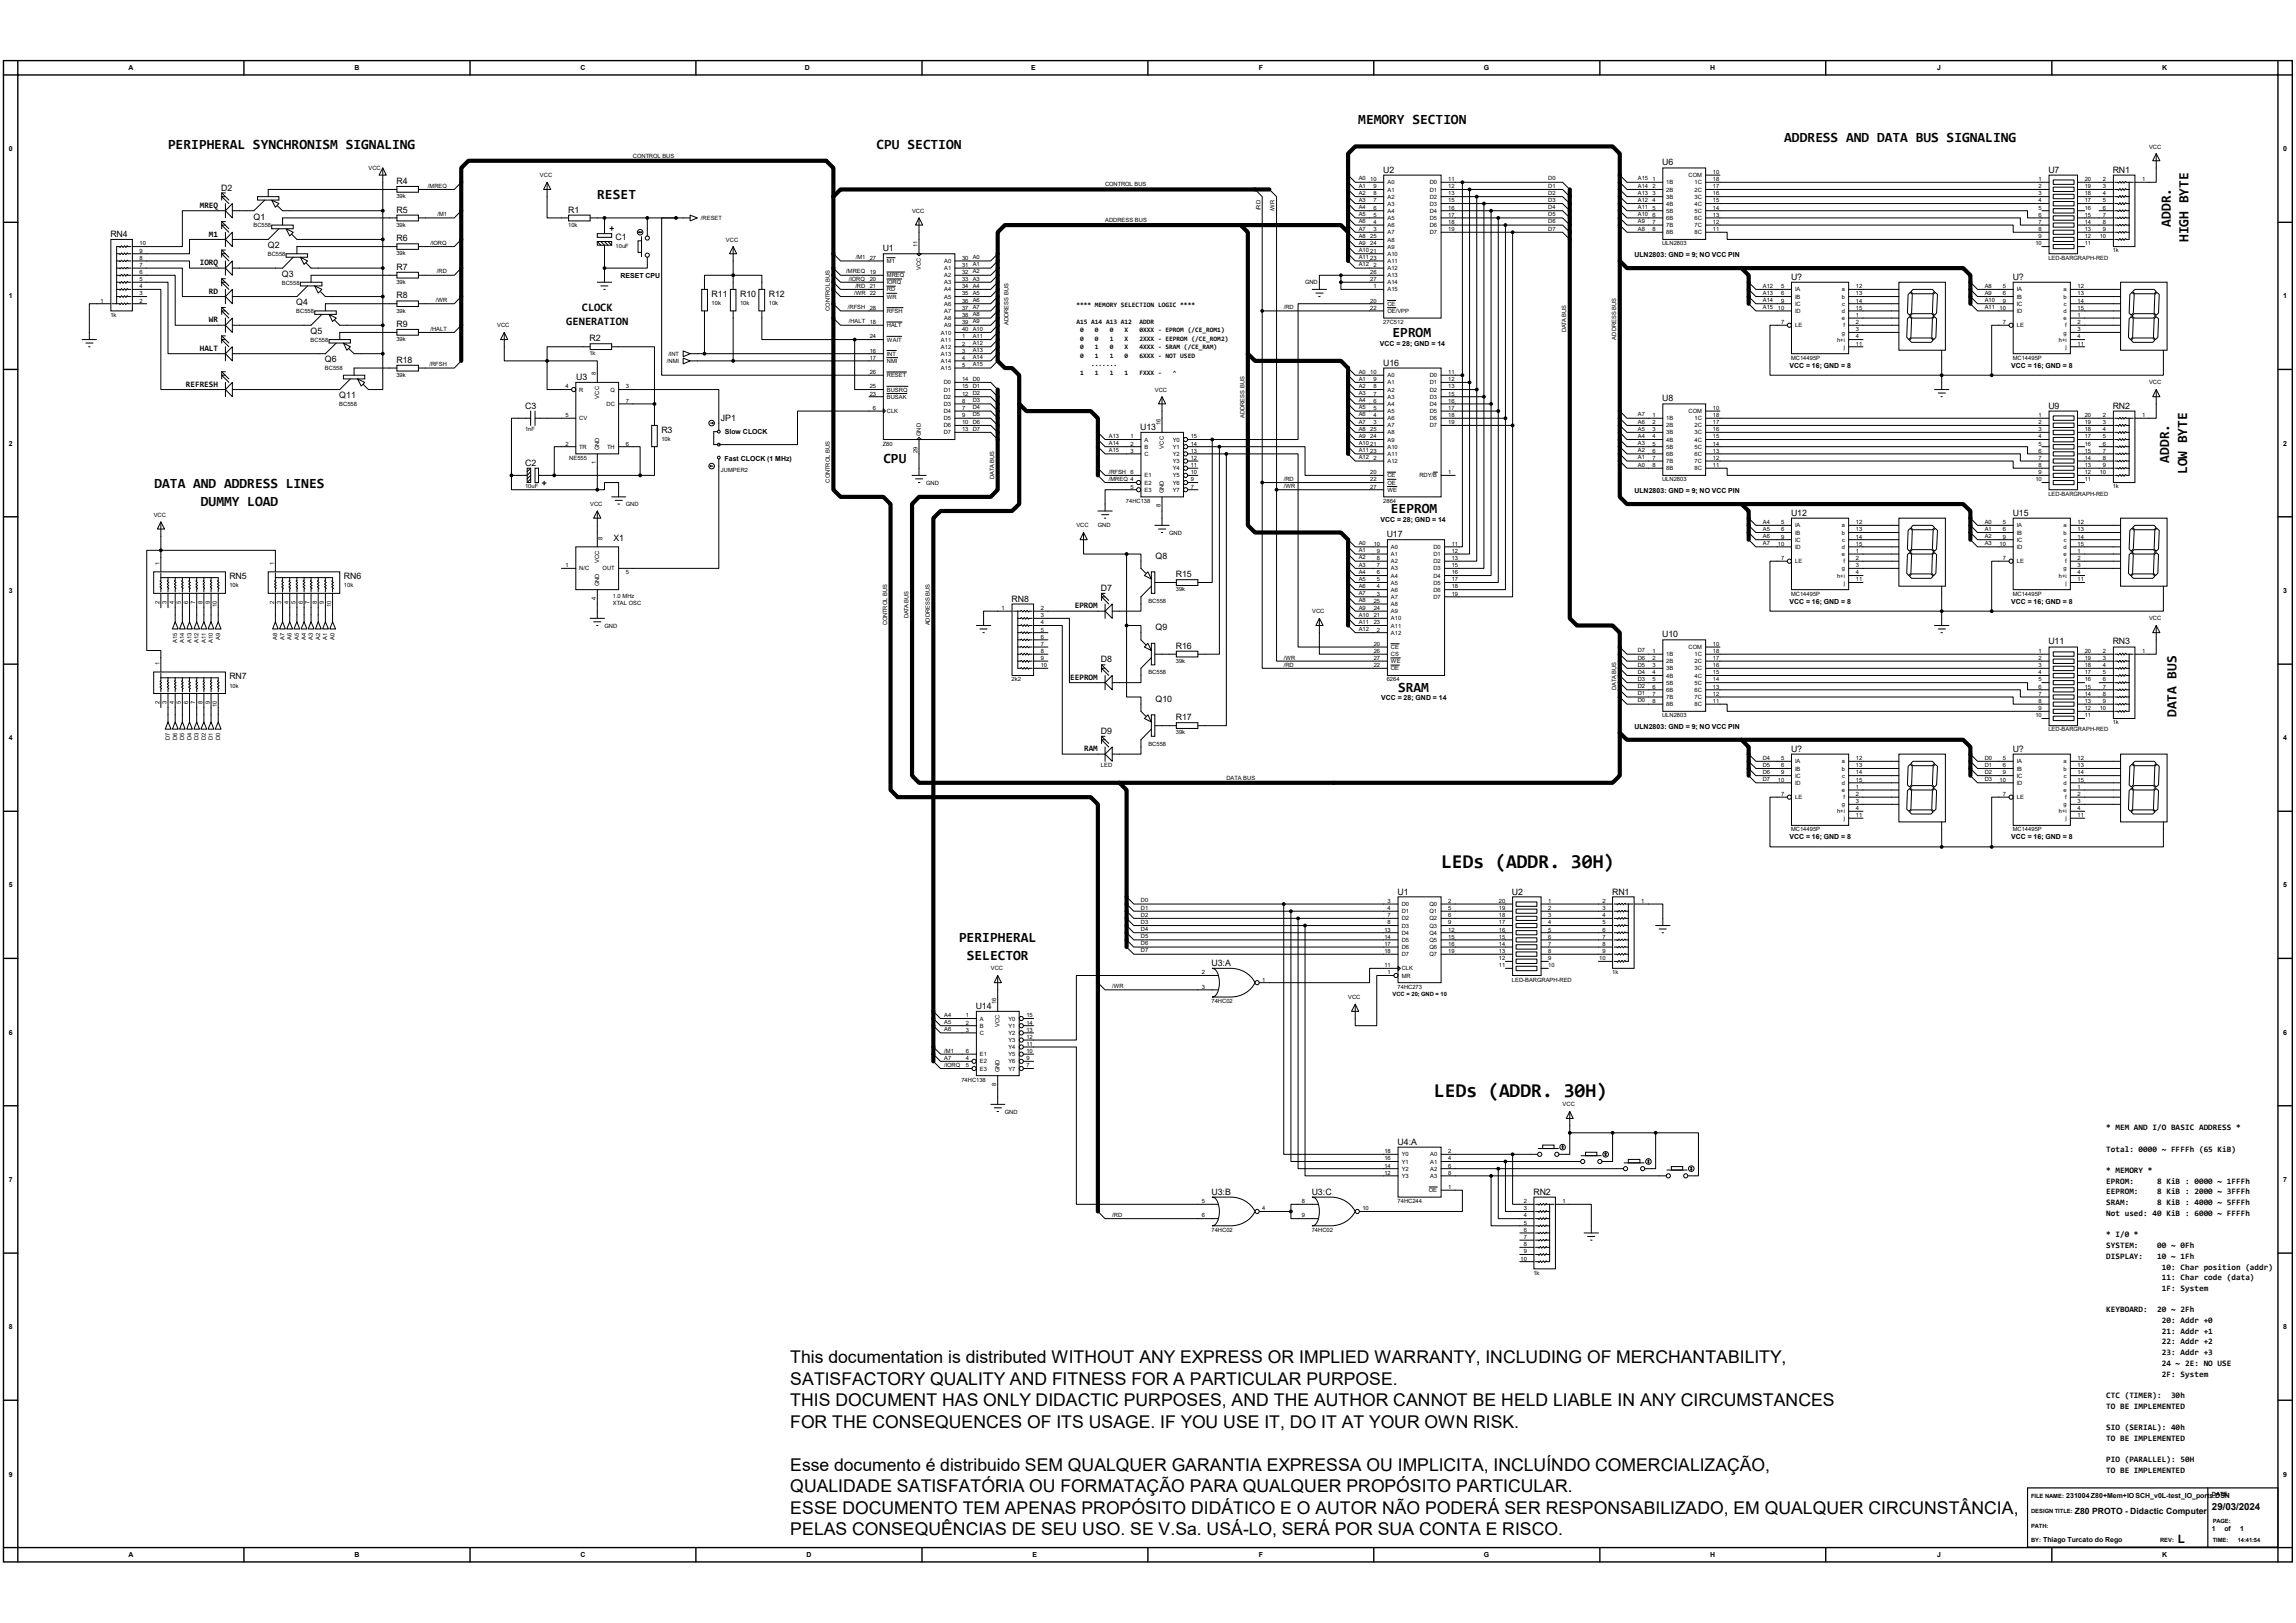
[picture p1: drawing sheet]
<svg xmlns="http://www.w3.org/2000/svg" width="420mm" height="297mm" viewBox="0 0 420 297" stroke-linecap="round" stroke-linejoin="round" font-family="sans-serif">
<defs><g id="words">
<g font-size="3.6">
<text x="263.6" y="158.9">LEDs (ADDR. 30H)</text>
<text x="262.3" y="200.8">LEDs (ADDR. 30H)</text>
</g>
<g font-size="3.2">
<text x="144.6" y="249.5">This documentation is distributed WITHOUT ANY EXPRESS OR IMPLIED WARRANTY, INCLUDING OF MERCHANTABILITY,</text>
<text x="144.6" y="253.4">SATISFACTORY QUALITY AND FITNESS FOR A PARTICULAR PURPOSE.</text>
<text x="144.6" y="257.3">THIS DOCUMENT HAS ONLY DIDACTIC PURPOSES, AND THE AUTHOR CANNOT BE HELD LIABLE IN ANY CIRCUMSTANCES</text>
<text x="144.6" y="261.3">FOR THE CONSEQUENCES OF ITS USAGE. IF YOU USE IT, DO IT AT YOUR OWN RISK.</text>
<text x="144.6" y="269.1">Esse documento é distribuido SEM QUALQUER GARANTIA EXPRESSA OU IMPLICITA, INCLUÍNDO COMERCIALIZAÇÃO,</text>
<text x="144.6" y="273.1">QUALIDADE SATISFATÓRIA OU FORMATAÇÃO PARA QUALQUER PROPÓSITO PARTICULAR.</text>
<text x="144.6" y="277">ESSE DOCUMENTO TEM APENAS PROPÓSITO DIDÁTICO E O AUTOR NÃO PODERÁ SER RESPONSABILIZADO, EM QUALQUER CIRCUNSTÂNCIA,</text>
<text x="144.6" y="280.9">PELAS CONSEQUÊNCIAS DE SEU USO. SE V.Sa. USÁ-LO, SERÁ POR SUA CONTA E RISCO.</text>
</g>
<g font-size="2.6">
<text x="248.5" y="22.6">MEMORY SECTION</text>
<text x="30.7" y="27.2">PERIPHERAL SYNCHRONISM SIGNALING</text>
<text x="160.3" y="27.2">CPU SECTION</text>
<text x="326.4" y="25.9">ADDRESS AND DATA BUS SIGNALING</text>
<text x="109.3" y="36.4">RESET</text>
<text x="397.1" y="41.5" transform="rotate(-90 397.1 41.5)">ADDR.</text>
<text x="400.3" y="44.3" transform="rotate(-90 400.3 44.3)">HIGH BYTE</text>
<text x="254.7" y="61.6">EPROM</text>
<text x="28.3" y="89.4">DATA AND ADDRESS LINES</text>
<text x="161.6" y="84.8">CPU</text>
<text x="396.8" y="84.7" transform="rotate(-90 396.8 84.7)">ADDR.</text>
<text x="400.1" y="86.8" transform="rotate(-90 400.1 86.8)">LOW BYTE</text>
<text x="36.7" y="92.6">DUMMY LOAD</text>
<text x="254.4" y="93.9">EEPROM</text>
<text x="255.7" y="126.7">SRAM</text>
<text x="398.1" y="131.3" transform="rotate(-90 398.1 131.3)">DATA BUS</text>
<text x="175.4" y="172.4">PERIPHERAL</text>
<text x="176.8" y="175.7">SELECTOR</text>
</g>
<g font-size="2.1">
<text x="103.6" y="59.4">GENERATION</text>
<text x="106.4" y="56.9">CLOCK</text>
<text x="398.4" y="282.3">L</text>
</g>
<text font-size="1.8" x="404.6" y="276.3">29/03/2024</text>
<g font-size="1.6">
<text x="40.5" y="34.9">D2</text>
<text x="72.5" y="33.7">R4</text>
<text x="253" y="31.6">U2</text>
<text x="304" y="30.3">U6</text>
<text x="374.7" y="31.6">U7</text>
<text x="386.5" y="31.6">RN1</text>
<text x="46.4" y="40.2">Q1</text>
<text x="72.5" y="38.9">R5</text>
<text x="103.9" y="38.9">R1</text>
<text x="111.4" y="41.3" transform="rotate(90 111.4 41.3)">+</text>
<text x="20.2" y="43.4">RN4</text>
<text x="49" y="45.4">Q2</text>
<text x="72.5" y="44.2">R6</text>
<text x="112.6" y="43.9">C1</text>
<text x="161.5" y="46">U1</text>
<text x="51.6" y="50.6">Q3</text>
<text x="72.5" y="49.4">R7</text>
<text x="327.6" y="51.2">U?</text>
<text x="368.2" y="51.2">U?</text>
<text x="54.2" y="55.9">Q4</text>
<text x="72.5" y="54.6">R8</text>
<text x="72.5" y="59.9">R9</text>
<text x="130.2" y="54.4">R11</text>
<text x="135.4" y="54.4">R10</text>
<text x="140.6" y="54.4">R12</text>
<text x="56.8" y="61.1">Q5</text>
<text x="107.8" y="62.5">R2</text>
<text x="59.4" y="66.3">Q6</text>
<text x="72.5" y="66.4">R18</text>
<text x="105.4" y="69.6">U3</text>
<text x="253" y="66.9">U16</text>
<text x="62.1" y="72.9">Q11</text>
<text x="96.1" y="74.8">C3</text>
<text x="131.9" y="77">JP1</text>
<text x="304" y="73.4">U8</text>
<text x="374.7" y="74.8">U9</text>
<text x="386.5" y="74.8">RN2</text>
<text x="121" y="79.2">R3</text>
<text x="208.6" y="78.7">U13</text>
<text x="96.1" y="85.3">C2</text>
<text x="100" y="87.8" transform="rotate(-180 100 87.8)">+</text>
<text x="327.6" y="94.4">U12</text>
<text x="368.2" y="94.4">U15</text>
<text x="112.2" y="99">X1</text>
<text x="253.7" y="98.3">U17</text>
<text x="42" y="106">RN5</text>
<text x="62.9" y="106">RN6</text>
<text x="211.4" y="102.2">Q8</text>
<text x="215.1" y="105.7">R15</text>
<text x="185" y="110.1">RN8</text>
<text x="201.4" y="108.1">D7</text>
<text x="211.4" y="115.3">Q9</text>
<text x="215.1" y="118.7">R16</text>
<text x="304" y="116.6">U10</text>
<text x="374.7" y="117.9">U11</text>
<text x="386.5" y="117.9">RN3</text>
<text x="42" y="124.3">RN7</text>
<text x="201.4" y="121.2">D8</text>
<text x="211.4" y="128.4">Q10</text>
<text x="215.1" y="131.8">R17</text>
<text x="201.4" y="134.3">D9</text>
<text x="327.6" y="137.6">U?</text>
<text x="368.2" y="137.6">U?</text>
<text x="255.7" y="163.7">U1</text>
<text x="276.6" y="163.7">U2</text>
<text x="294.9" y="163.7">RN1</text>
<text x="221.6" y="176.8">U3:A</text>
<text x="178.5" y="184.6">U14</text>
<text x="255.7" y="209.5">U4:A</text>
<text x="221.6" y="218.7">U3:B</text>
<text x="239.9" y="218.7">U3:C</text>
<text x="280.5" y="218.7">RN2</text>
<text x="379.5" y="277.1">Z80 PROTO - Didactic Computer</text>
</g>
<g font-size="1.5">
<text x="36.5" y="38.1">MREQ</text>
<text x="38.2" y="43.3">M1</text>
<text x="36.5" y="48.5">IORQ</text>
<text x="38.2" y="53.8">RD</text>
<text x="38.2" y="59">WR</text>
<text x="36.5" y="64.2">HALT</text>
<text x="34" y="70.8">REFRESH</text>
<text x="196.6" y="111.3">EPROM</text>
<text x="195.7" y="124.4">EEPROM</text>
<text x="198.3" y="137.5">RAM</text>
<text x="385.3" y="206.8">* MEM AND I/O BASIC ADDRESS *</text>
<text x="385.3" y="210.7">Total: 0000 ~ FFFFh (65 KiB)</text>
<text x="385.3" y="214.6">* MEMORY *</text>
<text x="385.3" y="216.6">EPROM:</text>
<text x="385.3" y="218.6">EEPROM:</text>
<text x="385.3" y="220.5">SRAM:</text>
<text x="394.6" y="216.6">8 KiB : 0000 ~ 1FFFh</text>
<text x="394.6" y="218.6">8 KiB : 2000 ~ 3FFFh</text>
<text x="394.6" y="220.5">8 KiB : 4000 ~ 5FFFh</text>
<text x="385.3" y="222.5">Not used: 40 KiB : 6000 ~ FFFFh</text>
<text x="385.3" y="226.4">* I/0 *</text>
<text x="385.3" y="228.4">SYSTEM:</text>
<text x="385.3" y="230.3">DISPLAY:</text>
<text x="394.6" y="228.4">00 ~ 0Fh</text>
<text x="394.6" y="230.3">10 ~ 1Fh</text>
<text x="395.4" y="232.3">10: Char position (addr)</text>
<text x="395.4" y="234.3">11: Char code (data)</text>
<text x="395.4" y="236.2">1F: System</text>
<text x="385.3" y="240.2">KEYBOARD:</text>
<text x="394.6" y="240.2">20 ~ 2Fh</text>
<text x="395.4" y="242.1">20: Addr +0</text>
<text x="395.4" y="244.1">21: Addr +1</text>
<text x="395.4" y="246">22: Addr +2</text>
<text x="395.4" y="248">23: Addr +3</text>
<text x="395.4" y="250">24 ~ 2E: NO USE</text>
<text x="395.4" y="251.9">2F: System</text>
<text x="385.3" y="255.9">CTC (TIMER):</text>
<text x="385.3" y="257.8">TO BE IMPLEMENTED</text>
<text x="397.1" y="255.9">30h</text>
<text x="385.3" y="261.7">SIO (SERIAL): 40h</text>
<text x="385.3" y="263.7">TO BE IMPLEMENTED</text>
<text x="385.3" y="267.6">PIO (PARALLEL): 50H</text>
<text x="385.3" y="269.6">TO BE IMPLEMENTED</text>
</g>
<g font-size="1.3">
<text x="23.5" y="12.9">A</text>
<text x="64.8" y="12.9">B</text>
<text x="106.2" y="12.9">C</text>
<text x="147.2" y="12.9">D</text>
<text x="188.6" y="12.9">E</text>
<text x="230.3" y="12.9">F</text>
<text x="271.4" y="12.9">G</text>
<text x="312.8" y="12.9">H</text>
<text x="354.3" y="12.9">J</text>
<text x="395.5" y="12.9">K</text>
<text x="1.6" y="27.6">0</text>
<text x="417.7" y="27.6">0</text>
<text x="299" y="47">ULN2803: GND = 9; NO VCC PIN</text>
<text x="113.5" y="50.8">RESET CPU</text>
<text x="1.6" y="54.6">1</text>
<text x="417.7" y="54.6">1</text>
<text x="252.4" y="63.4">VCC = 28; GND = 14</text>
<text x="327.3" y="67.3">VCC = 16; GND = 8</text>
<text x="367.9" y="67.3">VCC = 16; GND = 8</text>
<text x="1.6" y="81.6">2</text>
<text x="132.6" y="79.3">Slow CLOCK</text>
<text x="417.7" y="81.6">2</text>
<text x="132.5" y="84.3">Fast CLOCK (1 MHz)</text>
<text x="252.5" y="95.6">VCC = 28; GND = 14</text>
<text x="299" y="90.2">ULN2803: GND = 9; NO VCC PIN</text>
<text x="1.6" y="108.5">3</text>
<text x="327.3" y="110.5">VCC = 16; GND = 8</text>
<text x="367.9" y="110.5">VCC = 16; GND = 8</text>
<text x="417.7" y="108.5">3</text>
<text x="252.6" y="128.1">VCC = 28; GND = 14</text>
<text x="1.6" y="135.5">4</text>
<text x="299" y="133.4">ULN2803: GND = 9; NO VCC PIN</text>
<text x="417.7" y="135.5">4</text>
<text x="327.3" y="153.6">VCC = 16; GND = 8</text>
<text x="367.9" y="153.6">VCC = 16; GND = 8</text>
<text x="1.6" y="162.4">5</text>
<text x="417.7" y="162.4">5</text>
<text x="1.6" y="189.4">6</text>
<text x="417.7" y="189.4">6</text>
<text x="1.6" y="216.3">7</text>
<text x="417.7" y="216.3">7</text>
<text x="1.6" y="243.2">8</text>
<text x="417.7" y="243.2">8</text>
<text x="1.6" y="270.2">9</text>
<text x="378" y="274.2">231004 Z80+Mem+IO SCH_v0L-test_IO_ports.DSN</text>
<text x="417.7" y="270.2">9</text>
<text x="404.6" y="280.2">1</text>
<text x="406.9" y="280.2">of</text>
<text x="409.8" y="280.2">1</text>
<text x="23.5" y="285">A</text>
<text x="64.8" y="285">B</text>
<text x="106.2" y="285">C</text>
<text x="147.5" y="285">D</text>
<text x="188.9" y="285">E</text>
<text x="230.3" y="285">F</text>
<text x="271.4" y="285">G</text>
<text x="312.8" y="285">H</text>
<text x="354.3" y="285">J</text>
<text x="373.8" y="282.2">Thiago Turcato do Rego</text>
<text x="395.5" y="285">K</text>
</g>
<g font-size="1.2">
<text x="196.9" y="56.1">**** MEMORY SELECTION LOGIC ****</text>
<text x="196.9" y="59.2">A15 A14 A13 A12</text>
<text x="208.5" y="59.2">ADDR</text>
<text x="197.6" y="60.8">0</text>
<text x="197.6" y="62.4">0</text>
<text x="197.6" y="63.9">0</text>
<text x="197.6" y="65.5">0</text>
<text x="200.3" y="60.8">0</text>
<text x="200.3" y="62.4">0</text>
<text x="200.3" y="63.9">1</text>
<text x="200.3" y="65.5">1</text>
<text x="203" y="60.8">0</text>
<text x="203" y="62.4">1</text>
<text x="203" y="63.9">0</text>
<text x="203" y="65.5">1</text>
<text x="205.7" y="60.8">X</text>
<text x="205.7" y="62.4">X</text>
<text x="205.7" y="63.9">X</text>
<text x="205.7" y="65.5">0</text>
<text x="208.5" y="60.8">0XXX - EPROM (/CE_ROM1)</text>
<text x="208.5" y="62.4">2XXX - EEPROM (/CE_ROM2)</text>
<text x="208.5" y="63.9">4XXX - SRAM (/CE_RAM)</text>
<text x="208.5" y="65.5">6XXX - NOT USED</text>
<text x="197.6" y="68.6">1</text>
<text x="199.6" y="67.1">.......</text>
<text x="200.3" y="68.6">1</text>
<text x="203" y="68.6">1</text>
<text x="205.7" y="68.6">1</text>
<text x="208.5" y="68.6">FXXX -</text>
<text x="214.5" y="68.6">^</text>
</g>
<g font-size="1.1">
<text x="115.8" y="28.8">CONTROL BUS</text>
<text x="393.1" y="27.2">VCC</text>
<text x="67.4" y="31.1">VCC</text>
<text x="78.3" y="34.3">/MREQ</text>
<text x="98.8" y="32.4">VCC</text>
<text x="202.1" y="34">CONTROL BUS</text>
<text x="248.5" y="33">A0</text>
<text x="248.5" y="35.6">A2</text>
<text x="248.5" y="34.3">A1</text>
<text x="250.7" y="33.1">10</text>
<text x="251.2" y="34.5">9</text>
<text x="251.2" y="35.8">8</text>
<text x="253.8" y="33.7">A0</text>
<text x="253.8" y="35.1">A1</text>
<text x="261.5" y="33.7">D0</text>
<text x="261.5" y="35.1">D1</text>
<text x="264.9" y="33.1">11</text>
<text x="264.9" y="34.5">12</text>
<text x="264.9" y="35.8">13</text>
<text x="283.2" y="33">D0</text>
<text x="283.2" y="34.3">D1</text>
<text x="283.2" y="35.6">D2</text>
<text x="299.6" y="33">A15</text>
<text x="299.6" y="34.3">A14</text>
<text x="299.6" y="35.6">A13</text>
<text x="302.3" y="33.1">1</text>
<text x="302.3" y="34.5">2</text>
<text x="302.3" y="35.8">3</text>
<text x="304.8" y="33.7">1B</text>
<text x="304.8" y="35.1">2B</text>
<text x="308.9" y="32.4">COM</text>
<text x="310" y="33.7">1C</text>
<text x="310" y="35.1">2C</text>
<text x="313.3" y="33.1">18</text>
<text x="313.3" y="34.5">17</text>
<text x="313.3" y="35.8">16</text>
<text x="313.3" y="31.8">10</text>
<text x="372.9" y="33.1">1</text>
<text x="372.9" y="34.5">2</text>
<text x="372.9" y="35.8">3</text>
<text x="381.3" y="33.1">20</text>
<text x="381.3" y="34.5">19</text>
<text x="381.3" y="35.8">18</text>
<text x="384.7" y="33.1">2</text>
<text x="384.7" y="34.5">3</text>
<text x="384.7" y="35.8">4</text>
<text x="391.8" y="33.1">1</text>
<text x="46.4" y="41.6">BC558</text>
<text x="72.5" y="36.2">39k</text>
<text x="72.5" y="41.5">39k</text>
<text x="80" y="39.6">/M1</text>
<text x="103.9" y="41.5">10k</text>
<text x="128.2" y="40.3">/RESET</text>
<text x="166.8" y="38.9">VCC</text>
<text x="202.1" y="40.6">ADDRESS BUS</text>
<text x="230.5" y="38.5" transform="rotate(-90 230.5 38.5)">/RD</text>
<text x="233.1" y="38.7" transform="rotate(-90 233.1 38.7)">/WR</text>
<text x="248.5" y="40.9">A6</text>
<text x="248.5" y="39.6">A5</text>
<text x="248.5" y="38.3">A4</text>
<text x="248.5" y="37">A3</text>
<text x="251.2" y="37">7</text>
<text x="251.2" y="38.4">6</text>
<text x="251.2" y="39.7">5</text>
<text x="251.2" y="41">4</text>
<text x="253.8" y="36.4">A2</text>
<text x="253.8" y="37.6">A3</text>
<text x="253.8" y="38.9">A4</text>
<text x="253.8" y="40.3">A5</text>
<text x="253.8" y="41.6">A6</text>
<text x="261.5" y="36.4">D2</text>
<text x="261.5" y="37.6">D3</text>
<text x="261.5" y="38.9">D4</text>
<text x="261.5" y="40.3">D5</text>
<text x="261.5" y="41.6">D6</text>
<text x="264.9" y="37">15</text>
<text x="264.9" y="38.4">16</text>
<text x="264.9" y="39.7">17</text>
<text x="264.9" y="41">18</text>
<text x="283.2" y="37">D3</text>
<text x="283.2" y="38.3">D4</text>
<text x="283.2" y="39.6">D5</text>
<text x="283.2" y="40.9">D6</text>
<text x="299.6" y="37">A12</text>
<text x="299.6" y="38.3">A11</text>
<text x="299.6" y="39.6">A10</text>
<text x="299.6" y="40.9">A9</text>
<text x="302.3" y="37">4</text>
<text x="302.3" y="38.4">5</text>
<text x="302.3" y="39.7">6</text>
<text x="302.3" y="41">7</text>
<text x="304.8" y="36.4">3B</text>
<text x="304.8" y="37.6">4B</text>
<text x="304.8" y="38.9">5B</text>
<text x="304.8" y="40.3">6B</text>
<text x="304.8" y="41.6">7B</text>
<text x="310" y="36.4">3C</text>
<text x="310" y="37.6">4C</text>
<text x="310" y="38.9">5C</text>
<text x="310" y="40.3">6C</text>
<text x="310" y="41.6">7C</text>
<text x="313.3" y="37">15</text>
<text x="313.3" y="38.4">14</text>
<text x="313.3" y="39.7">13</text>
<text x="313.3" y="41">12</text>
<text x="372.9" y="37">4</text>
<text x="372.9" y="38.4">5</text>
<text x="372.9" y="39.7">6</text>
<text x="372.9" y="41">7</text>
<text x="381.3" y="37">17</text>
<text x="381.3" y="38.4">16</text>
<text x="381.3" y="39.7">15</text>
<text x="381.3" y="41">14</text>
<text x="384.7" y="37">5</text>
<text x="384.7" y="38.4">6</text>
<text x="384.7" y="39.7">7</text>
<text x="384.7" y="41">8</text>
<text x="25.5" y="47.5">8</text>
<text x="25.5" y="46.2">9</text>
<text x="25.5" y="44.9">10</text>
<text x="49" y="46.9">BC558</text>
<text x="72.5" y="46.7">39k</text>
<text x="78.7" y="44.8">/IORQ</text>
<text x="112.6" y="45.3">10uF</text>
<text x="132.8" y="44.2">VCC</text>
<text x="156.5" y="47.4">/M1</text>
<text x="159.1" y="47.5">27</text>
<text x="167.9" y="45.1" transform="rotate(-90 167.9 45.1)">11</text>
<text x="176" y="47.5">30</text>
<text x="177.9" y="47.4">A0</text>
<text x="248.5" y="47.4">A11</text>
<text x="248.5" y="46.1">A10</text>
<text x="248.5" y="44.8">A9</text>
<text x="248.5" y="43.5">A8</text>
<text x="248.5" y="42.2">A7</text>
<text x="250.7" y="43.6">25</text>
<text x="250.7" y="44.9">24</text>
<text x="250.7" y="46.2">21</text>
<text x="250.7" y="47.5">23</text>
<text x="251.2" y="42.3">3</text>
<text x="253.8" y="42.9">A7</text>
<text x="253.8" y="44.2">A8</text>
<text x="253.8" y="45.5">A9</text>
<text x="253.8" y="46.8">A10</text>
<text x="261.5" y="42.9">D7</text>
<text x="264.9" y="42.3">19</text>
<text x="283.2" y="42.2">D7</text>
<text x="299.6" y="42.2">A8</text>
<text x="302.3" y="42.3">8</text>
<text x="304" y="44.9">ULN2803</text>
<text x="304.8" y="42.9">8B</text>
<text x="310" y="42.9">8C</text>
<text x="313.3" y="42.3">11</text>
<text x="372.3" y="44.9">10</text>
<text x="372.9" y="42.3">8</text>
<text x="372.9" y="43.6">9</text>
<text x="374.7" y="47.5">LED-BARGRAPH-RED</text>
<text x="381.3" y="42.3">13</text>
<text x="381.3" y="43.6">12</text>
<text x="381.3" y="44.9">11</text>
<text x="384.1" y="43.6">10</text>
<text x="384.7" y="42.3">9</text>
<text x="386.5" y="46.2">1k</text>
<text x="25.5" y="52.7">4</text>
<text x="25.5" y="51.4">5</text>
<text x="25.5" y="50.2">6</text>
<text x="25.5" y="48.9">7</text>
<text x="51.6" y="52.1">BC558</text>
<text x="72.5" y="51.9">39k</text>
<text x="79.9" y="50">/RD</text>
<text x="154.8" y="50">/MREQ</text>
<text x="155.3" y="51.4">/IORQ</text>
<text x="156.3" y="54">/WR 22</text>
<text x="156.5" y="52.7">/RD</text>
<text x="159.1" y="50.2">19</text>
<text x="159.1" y="51.4">20</text>
<text x="159.1" y="52.7">21</text>
<text x="162.2" y="48.1">M1</text>
<text x="162.2" y="50.8">MREQ</text>
<text x="162.2" y="52">IORQ</text>
<text x="162.2" y="53.3">RD</text>
<text x="168.4" y="49.4" transform="rotate(-90 168.4 49.4)">VCC</text>
<text x="172.7" y="48.1">A0</text>
<text x="172.7" y="49.4">A1</text>
<text x="172.7" y="50.8">A2</text>
<text x="172.7" y="52">A3</text>
<text x="172.7" y="53.3">A4</text>
<text x="176" y="48.9">31</text>
<text x="176" y="50.2">32</text>
<text x="176" y="51.4">33</text>
<text x="176" y="52.7">34</text>
<text x="177.9" y="54">A5</text>
<text x="177.9" y="52.7">A4</text>
<text x="177.9" y="51.4">A3</text>
<text x="177.9" y="50">A2</text>
<text x="177.9" y="48.7">A1</text>
<text x="238.7" y="52">GND</text>
<text x="248.5" y="48.7">A12</text>
<text x="250.7" y="50.2">26</text>
<text x="250.7" y="51.4">27</text>
<text x="251.2" y="48.9">2</text>
<text x="251.2" y="52.7">1</text>
<text x="253.8" y="48.1">A11</text>
<text x="253.8" y="49.4">A12</text>
<text x="253.8" y="50.8">A13</text>
<text x="253.8" y="52">A14</text>
<text x="253.8" y="53.3">A15</text>
<text x="322.5" y="52.7">A12</text>
<text x="322.5" y="54">A13</text>
<text x="325.8" y="52.7">5</text>
<text x="328.4" y="53.3">IA</text>
<text x="336.9" y="53.3">a</text>
<text x="339.5" y="52.7">12</text>
<text x="363.1" y="52.7">A8</text>
<text x="363.1" y="54">A9</text>
<text x="366.4" y="52.7">5</text>
<text x="368.9" y="53.3">IA</text>
<text x="377.5" y="53.3">a</text>
<text x="380" y="52.7">12</text>
<text x="18.4" y="55.4">1</text>
<text x="20.2" y="58">1k</text>
<text x="25.5" y="55.4">2</text>
<text x="25.5" y="54.1">3</text>
<text x="54.2" y="57.3">BC558</text>
<text x="72.5" y="57.2">39k</text>
<text x="79.7" y="55.3">/WR</text>
<text x="90.9" y="59.9">VCC</text>
<text x="130.2" y="55.8">10k</text>
<text x="135.4" y="55.8">10k</text>
<text x="140.6" y="55.8">10k</text>
<text x="151.8" y="56.9" transform="rotate(-90 151.8 56.9)">CONTROL BUS</text>
<text x="155.1" y="56.6">/RFSH</text>
<text x="155.3" y="59.2">/HALT</text>
<text x="159.1" y="56.7">28</text>
<text x="159.1" y="59.3">18</text>
<text x="162.2" y="54.7">WR</text>
<text x="162.2" y="57.3">RFSH</text>
<text x="162.2" y="59.9">HALT</text>
<text x="172.7" y="54.7">A5</text>
<text x="172.7" y="56">A6</text>
<text x="172.7" y="57.3">A7</text>
<text x="172.7" y="58.6">A8</text>
<text x="172.7" y="59.9">A9</text>
<text x="176" y="54.1">35</text>
<text x="176" y="55.4">36</text>
<text x="176" y="56.7">37</text>
<text x="176" y="58">38</text>
<text x="176" y="59.3">39</text>
<text x="177.9" y="59.2">A9</text>
<text x="177.9" y="57.9">A8</text>
<text x="177.9" y="56.6">A7</text>
<text x="177.9" y="55.3">A6</text>
<text x="184.5" y="59.5" transform="rotate(-90 184.5 59.5)">ADDRESS BUS</text>
<text x="234.8" y="56.6">/RD</text>
<text x="250.7" y="55.4">20</text>
<text x="250.7" y="56.7">22</text>
<text x="253" y="59.3">27C512</text>
<text x="253.8" y="56">CE</text>
<text x="253.8" y="57.3">OE/VPP</text>
<text x="322.5" y="56.6">A15</text>
<text x="322.5" y="55.3">A14</text>
<text x="325.2" y="56.7">10</text>
<text x="325.8" y="54.1">6</text>
<text x="325.8" y="55.4">9</text>
<text x="325.8" y="59.3">7</text>
<text x="328.4" y="54.7">IB</text>
<text x="328.4" y="56">IC</text>
<text x="328.4" y="57.3">ID</text>
<text x="328.4" y="59.9">LE</text>
<text x="336.9" y="54.7">b</text>
<text x="336.9" y="57.3">d</text>
<text x="336.9" y="58.6">e</text>
<text x="337" y="56">c</text>
<text x="337.2" y="59.9">f</text>
<text x="339.5" y="54.1">13</text>
<text x="339.5" y="55.4">14</text>
<text x="339.5" y="56.7">15</text>
<text x="339.5" y="58">1</text>
<text x="339.5" y="59.3">2</text>
<text x="363.1" y="55.3">A10</text>
<text x="363.1" y="56.6">A11</text>
<text x="365.8" y="56.7">10</text>
<text x="366.4" y="54.1">6</text>
<text x="366.4" y="55.4">9</text>
<text x="366.4" y="59.3">7</text>
<text x="368.9" y="54.7">IB</text>
<text x="368.9" y="56">IC</text>
<text x="368.9" y="57.3">ID</text>
<text x="368.9" y="59.9">LE</text>
<text x="377.5" y="54.7">b</text>
<text x="377.5" y="57.3">d</text>
<text x="377.5" y="58.6">e</text>
<text x="377.5" y="56">c</text>
<text x="377.8" y="59.9">f</text>
<text x="380" y="54.1">13</text>
<text x="380" y="55.4">14</text>
<text x="380" y="56.7">15</text>
<text x="380" y="58">1</text>
<text x="380" y="59.3">2</text>
<text x="56.8" y="62.6">BC558</text>
<text x="72.5" y="62.4">39k</text>
<text x="78.7" y="60.5">/HALT</text>
<text x="107.8" y="65">1k</text>
<text x="122.3" y="65.1">/INT</text>
<text x="159.1" y="61.9">24</text>
<text x="159.1" y="64.5">16</text>
<text x="159.1" y="65.8">17</text>
<text x="162.2" y="62.5">WAIT</text>
<text x="162.2" y="65.1">INT</text>
<text x="172.1" y="61.2">A10</text>
<text x="172.1" y="62.5">A11</text>
<text x="172.1" y="63.8">A12</text>
<text x="172.1" y="65.1">A13</text>
<text x="176" y="60.6">40</text>
<text x="176" y="61.9">1</text>
<text x="176" y="63.2">2</text>
<text x="176" y="64.5">3</text>
<text x="176" y="65.8">4</text>
<text x="177.9" y="65.7">A14</text>
<text x="177.9" y="64.4">A13</text>
<text x="177.9" y="63.1">A12</text>
<text x="177.9" y="61.8">A11</text>
<text x="177.9" y="60.5">A10</text>
<text x="286.5" y="60.8" transform="rotate(-90 286.5 60.8)">DATA BUS</text>
<text x="295.7" y="62.1" transform="rotate(-90 295.7 62.1)">ADDRESS BUS</text>
<text x="327.6" y="65.8">MC14495P</text>
<text x="336" y="62.5">h+i</text>
<text x="336.9" y="61.2">g</text>
<text x="337.3" y="63.8">j</text>
<text x="339.5" y="60.6">3</text>
<text x="339.5" y="61.9">4</text>
<text x="339.5" y="63.2">11</text>
<text x="368.2" y="65.8">MC14495P</text>
<text x="376.6" y="62.5">h+i</text>
<text x="377.5" y="61.2">g</text>
<text x="377.8" y="63.8">j</text>
<text x="380" y="60.6">3</text>
<text x="380" y="61.9">4</text>
<text x="380" y="63.2">11</text>
<text x="59.4" y="67.8">BC558</text>
<text x="72.5" y="69">39k</text>
<text x="78.6" y="67.1">/RFSH</text>
<text x="103.4" y="71.1">4</text>
<text x="106" y="71.7">R</text>
<text x="109" y="68.7" transform="rotate(-90 109 68.7)">8</text>
<text x="111.7" y="71.7">Q</text>
<text x="114.5" y="71.1">3</text>
<text x="122" y="66.4">/NMI</text>
<text x="159.1" y="68.5">26</text>
<text x="159.1" y="71.1">25</text>
<text x="162.2" y="66.4">NMI</text>
<text x="162.2" y="69">RESET</text>
<text x="162.2" y="71.7">BUSRQ</text>
<text x="172.1" y="66.4">A14</text>
<text x="172.1" y="67.7">A15</text>
<text x="172.6" y="70.4">D0</text>
<text x="172.6" y="71.7">D1</text>
<text x="176" y="67.1">5</text>
<text x="176" y="69.8">14</text>
<text x="176" y="71.1">15</text>
<text x="177.9" y="67.1">A15</text>
<text x="177.9" y="69.7">D0</text>
<text x="177.9" y="71">D1</text>
<text x="211.2" y="71.7">VCC</text>
<text x="248.5" y="68.4">A0</text>
<text x="248.5" y="69.7">A1</text>
<text x="248.5" y="71">A2</text>
<text x="250.7" y="68.5">10</text>
<text x="251.2" y="69.8">9</text>
<text x="251.2" y="71.1">8</text>
<text x="253.8" y="69">A0</text>
<text x="253.8" y="70.4">A1</text>
<text x="253.8" y="71.7">A2</text>
<text x="261.5" y="69">D0</text>
<text x="261.5" y="70.4">D1</text>
<text x="261.5" y="71.7">D2</text>
<text x="264.9" y="68.5">11</text>
<text x="264.9" y="69.8">12</text>
<text x="264.9" y="71.1">13</text>
<text x="393.1" y="70.4">VCC</text>
<text x="62.1" y="74.3">BC558</text>
<text x="103.4" y="76.3">5</text>
<text x="106" y="76.9">CV</text>
<text x="109.6" y="72.9" transform="rotate(-90 109.6 72.9)">VCC</text>
<text x="111" y="74.3">DC</text>
<text x="114.5" y="73.7">7</text>
<text x="159.1" y="72.4">23</text>
<text x="159.7" y="75">6</text>
<text x="162.2" y="73">BUSAK</text>
<text x="162.2" y="75.6">CLK</text>
<text x="172.6" y="73">D2</text>
<text x="172.6" y="74.3">D3</text>
<text x="172.6" y="75.6">D4</text>
<text x="172.6" y="76.9">D5</text>
<text x="176" y="72.4">12</text>
<text x="176" y="73.7">8</text>
<text x="176" y="75">7</text>
<text x="176" y="76.3">9</text>
<text x="176" y="77.6">10</text>
<text x="177.9" y="72.3">D2</text>
<text x="177.9" y="73.6">D3</text>
<text x="177.9" y="74.9">D4</text>
<text x="177.9" y="76.2">D5</text>
<text x="177.9" y="77.5">D6</text>
<text x="212.3" y="77.8" transform="rotate(-90 212.3 77.8)">16</text>
<text x="227.6" y="76.5" transform="rotate(-90 227.6 76.5)">ADDRESS BUS</text>
<text x="248.5" y="72.3">A3</text>
<text x="248.5" y="73.6">A4</text>
<text x="248.5" y="74.9">A5</text>
<text x="248.5" y="76.2">A6</text>
<text x="248.5" y="77.5">A7</text>
<text x="251.2" y="72.4">7</text>
<text x="251.2" y="73.7">6</text>
<text x="251.2" y="75">5</text>
<text x="251.2" y="76.3">4</text>
<text x="251.2" y="77.6">3</text>
<text x="253.8" y="73">A3</text>
<text x="253.8" y="74.3">A4</text>
<text x="253.8" y="75.6">A5</text>
<text x="253.8" y="76.9">A6</text>
<text x="261.5" y="73">D3</text>
<text x="261.5" y="74.3">D4</text>
<text x="261.5" y="75.6">D5</text>
<text x="261.5" y="76.9">D6</text>
<text x="264.9" y="72.4">15</text>
<text x="264.9" y="73.7">16</text>
<text x="264.9" y="75">17</text>
<text x="264.9" y="76.3">18</text>
<text x="264.9" y="77.6">19</text>
<text x="299.6" y="76.2">A7</text>
<text x="299.6" y="77.5">A6</text>
<text x="302.3" y="76.3">1</text>
<text x="302.3" y="77.6">2</text>
<text x="304.8" y="76.9">1B</text>
<text x="308.9" y="75.6">COM</text>
<text x="310" y="76.9">1C</text>
<text x="313.3" y="76.3">18</text>
<text x="313.3" y="77.6">17</text>
<text x="313.3" y="75">10</text>
<text x="372.9" y="76.3">1</text>
<text x="372.9" y="77.6">2</text>
<text x="381.3" y="76.3">20</text>
<text x="381.3" y="77.6">19</text>
<text x="384.7" y="76.3">2</text>
<text x="384.7" y="77.6">3</text>
<text x="391.8" y="76.3">1</text>
<text x="96.1" y="78.9">1nF</text>
<text x="103.4" y="81.5">2</text>
<text x="106" y="82.1">TR</text>
<text x="109.6" y="82.4" transform="rotate(-90 109.6 82.4)">GND</text>
<text x="111.1" y="82.1">TH</text>
<text x="114.5" y="81.5">6</text>
<text x="121" y="80.6">10k</text>
<text x="161.5" y="81.5">Z80</text>
<text x="167.9" y="82.9" transform="rotate(-90 167.9 82.9)">29</text>
<text x="168.4" y="79.8" transform="rotate(-90 168.4 79.8)">GND</text>
<text x="172.6" y="78.2">D6</text>
<text x="172.6" y="79.5">D7</text>
<text x="176" y="78.9">13</text>
<text x="177.9" y="78.8">D7</text>
<text x="202.8" y="80.1">A13</text>
<text x="202.8" y="81.4">A14</text>
<text x="202.8" y="82.8">A15</text>
<text x="206.8" y="80.2">1</text>
<text x="206.8" y="81.5">2</text>
<text x="206.8" y="82.8">3</text>
<text x="209.3" y="80.8">A</text>
<text x="209.3" y="82.1">B</text>
<text x="209.3" y="83.4">C</text>
<text x="212.9" y="82.1" transform="rotate(-90 212.9 82.1)">VCC</text>
<text x="214.5" y="80.8">Y0</text>
<text x="214.5" y="82.1">Y1</text>
<text x="214.5" y="83.4">Y2</text>
<text x="217.8" y="80.2">15</text>
<text x="217.8" y="81.5">14</text>
<text x="217.8" y="82.8">13</text>
<text x="248.5" y="78.8">A8</text>
<text x="248.5" y="80.1">A9</text>
<text x="248.5" y="81.4">A10</text>
<text x="248.5" y="82.8">A11</text>
<text x="250.7" y="78.9">25</text>
<text x="250.7" y="80.2">24</text>
<text x="250.7" y="81.5">21</text>
<text x="250.7" y="82.8">23</text>
<text x="253.8" y="78.2">A7</text>
<text x="253.8" y="79.5">A8</text>
<text x="253.8" y="80.8">A9</text>
<text x="253.8" y="82.1">A10</text>
<text x="253.8" y="83.4">A11</text>
<text x="261.5" y="78.2">D7</text>
<text x="299.6" y="78.8">A5</text>
<text x="299.6" y="80.1">A4</text>
<text x="299.6" y="81.4">A3</text>
<text x="299.6" y="82.8">A2</text>
<text x="302.3" y="78.9">3</text>
<text x="302.3" y="80.2">4</text>
<text x="302.3" y="81.5">5</text>
<text x="302.3" y="82.8">6</text>
<text x="304.8" y="78.2">2B</text>
<text x="304.8" y="79.5">3B</text>
<text x="304.8" y="80.8">4B</text>
<text x="304.8" y="82.1">5B</text>
<text x="304.8" y="83.4">6B</text>
<text x="310" y="78.2">2C</text>
<text x="310" y="79.5">3C</text>
<text x="310" y="80.8">4C</text>
<text x="310" y="82.1">5C</text>
<text x="310" y="83.4">6C</text>
<text x="313.3" y="78.9">16</text>
<text x="313.3" y="80.2">15</text>
<text x="313.3" y="81.5">14</text>
<text x="313.3" y="82.8">13</text>
<text x="372.9" y="78.9">3</text>
<text x="372.9" y="80.2">4</text>
<text x="372.9" y="81.5">5</text>
<text x="372.9" y="82.8">6</text>
<text x="381.3" y="78.9">18</text>
<text x="381.3" y="80.2">17</text>
<text x="381.3" y="81.5">16</text>
<text x="381.3" y="82.8">15</text>
<text x="384.7" y="78.9">4</text>
<text x="384.7" y="80.2">5</text>
<text x="384.7" y="81.5">6</text>
<text x="384.7" y="82.8">7</text>
<text x="96.1" y="89.4">10uF</text>
<text x="104.1" y="84.2">NE555</text>
<text x="109" y="85" transform="rotate(-90 109 85)">1</text>
<text x="131.9" y="86.4">JUMPER2</text>
<text x="151.8" y="88.3" transform="rotate(-90 151.8 88.3)">CONTROL BUS</text>
<text x="169.4" y="88.7">GND</text>
<text x="181.9" y="87.6" transform="rotate(-90 181.9 87.6)">DATA BUS</text>
<text x="202.8" y="88">/MREQ 4</text>
<text x="202.8" y="86.7">/RFSH</text>
<text x="206.8" y="86.8">6</text>
<text x="206.8" y="89.4">5</text>
<text x="209.3" y="87.4">E1</text>
<text x="209.3" y="88.7">E2</text>
<text x="214.5" y="84.8">Y3</text>
<text x="214.5" y="86.1">Y4</text>
<text x="214.5" y="87.4">Y5</text>
<text x="214.5" y="88.7">Y6</text>
<text x="217.8" y="84.2">12</text>
<text x="217.8" y="85.5">11</text>
<text x="217.8" y="86.8">10</text>
<text x="217.8" y="88.1">9</text>
<text x="217.8" y="89.4">7</text>
<text x="234.8" y="88">/RD</text>
<text x="234.8" y="89.3">/WR</text>
<text x="248.5" y="84.1">A12</text>
<text x="250.7" y="86.8">20</text>
<text x="250.7" y="88.1">22</text>
<text x="250.7" y="89.4">27</text>
<text x="251.2" y="84.2">2</text>
<text x="253.8" y="84.8">A12</text>
<text x="253.8" y="87.4">CE</text>
<text x="253.8" y="88.7">OE</text>
<text x="259.6" y="87.4">RDY/B</text>
<text x="264.9" y="86.8">1</text>
<text x="299.6" y="85.4">A0</text>
<text x="299.6" y="84.1">A1</text>
<text x="302.3" y="84.2">7</text>
<text x="302.3" y="85.5">8</text>
<text x="304" y="88.1">ULN2803</text>
<text x="304.8" y="84.8">7B</text>
<text x="304.8" y="86.1">8B</text>
<text x="310" y="84.8">7C</text>
<text x="310" y="86.1">8C</text>
<text x="313.3" y="84.2">12</text>
<text x="313.3" y="85.5">11</text>
<text x="372.3" y="88.1">10</text>
<text x="372.9" y="84.2">7</text>
<text x="372.9" y="85.5">8</text>
<text x="372.9" y="86.8">9</text>
<text x="381.3" y="84.2">14</text>
<text x="381.3" y="85.5">13</text>
<text x="381.3" y="86.8">12</text>
<text x="381.3" y="88.1">11</text>
<text x="384.1" y="86.8">10</text>
<text x="384.7" y="84.2">8</text>
<text x="384.7" y="85.5">9</text>
<text x="386.5" y="89.4">1k</text>
<text x="28.1" y="94.6">VCC</text>
<text x="107.9" y="92.6">VCC</text>
<text x="114.5" y="92.6">GND</text>
<text x="206" y="92">74HC138</text>
<text x="209.3" y="90">E3</text>
<text x="212.3" y="92.8" transform="rotate(-90 212.3 92.8)">8</text>
<text x="212.9" y="90.3" transform="rotate(-90 212.9 90.3)">GND</text>
<text x="214.5" y="90">Y7</text>
<text x="253" y="92">2864</text>
<text x="253.8" y="90">WE</text>
<text x="322.5" y="95.8">A4</text>
<text x="325.8" y="95.9">5</text>
<text x="339.5" y="95.9">12</text>
<text x="363.1" y="95.8">A0</text>
<text x="366.4" y="95.9">5</text>
<text x="374.7" y="90.7">LED-BARGRAPH-RED</text>
<text x="380" y="95.9">12</text>
<text x="110.2" y="98.8" transform="rotate(-90 110.2 98.8)">8</text>
<text x="196.9" y="96.5">VCC</text>
<text x="200.8" y="96.5">GND</text>
<text x="213.9" y="97.8">GND</text>
<text x="248.5" y="99.7">A0</text>
<text x="248.5" y="101">A1</text>
<text x="251.3" y="99.9">10</text>
<text x="251.9" y="101.2">9</text>
<text x="254.4" y="100.5">A0</text>
<text x="254.4" y="101.8">A1</text>
<text x="262.2" y="100.5">D0</text>
<text x="262.2" y="101.8">D1</text>
<text x="265.6" y="99.9">11</text>
<text x="265.6" y="101.2">12</text>
<text x="322.5" y="99.7">A7</text>
<text x="322.5" y="97.2">A5</text>
<text x="322.5" y="98.5">A6</text>
<text x="325.2" y="99.9">10</text>
<text x="325.8" y="97.2">6</text>
<text x="325.8" y="98.6">9</text>
<text x="328.4" y="96.5">IA</text>
<text x="328.4" y="97.8">IB</text>
<text x="328.4" y="99.1">IC</text>
<text x="328.4" y="100.5">ID</text>
<text x="336.9" y="96.5">a</text>
<text x="336.9" y="97.8">b</text>
<text x="336.9" y="100.5">d</text>
<text x="336.9" y="101.8">e</text>
<text x="337" y="99.1">c</text>
<text x="339.5" y="97.2">13</text>
<text x="339.5" y="98.6">14</text>
<text x="339.5" y="99.9">15</text>
<text x="339.5" y="101.2">1</text>
<text x="363.1" y="97.2">A1</text>
<text x="363.1" y="98.5">A2</text>
<text x="363.1" y="99.7">A3</text>
<text x="365.8" y="99.9">10</text>
<text x="366.4" y="97.2">6</text>
<text x="366.4" y="98.6">9</text>
<text x="368.9" y="96.5">IA</text>
<text x="368.9" y="97.8">IB</text>
<text x="368.9" y="99.1">IC</text>
<text x="368.9" y="100.5">ID</text>
<text x="377.5" y="96.5">a</text>
<text x="377.5" y="97.8">b</text>
<text x="377.5" y="100.5">d</text>
<text x="377.5" y="101.8">e</text>
<text x="377.5" y="99.1">c</text>
<text x="380" y="97.2">13</text>
<text x="380" y="98.6">14</text>
<text x="380" y="99.9">15</text>
<text x="380" y="101.2">1</text>
<text x="29.2" y="103.3" transform="rotate(-90 29.2 103.3)">1</text>
<text x="42" y="107.5">10k</text>
<text x="50.1" y="103.3" transform="rotate(-90 50.1 103.3)">1</text>
<text x="62.9" y="107.5">10k</text>
<text x="103.4" y="103.8">1</text>
<text x="106" y="104.4">N/C</text>
<text x="109.6" y="107.3" transform="rotate(-90 109.6 107.3)">GND</text>
<text x="109.6" y="103" transform="rotate(-90 109.6 103)">VCC</text>
<text x="110.2" y="104.4">OUT</text>
<text x="114.5" y="105">5</text>
<text x="248.5" y="102.4">A2</text>
<text x="248.5" y="103.7">A3</text>
<text x="248.5" y="105">A4</text>
<text x="248.5" y="106.3">A5</text>
<text x="248.5" y="107.6">A6</text>
<text x="251.9" y="102.5">8</text>
<text x="251.9" y="103.8">7</text>
<text x="251.9" y="105.1">6</text>
<text x="251.9" y="106.4">5</text>
<text x="251.9" y="107.7">4</text>
<text x="254.4" y="103.1">A2</text>
<text x="254.4" y="104.4">A3</text>
<text x="254.4" y="105.7">A4</text>
<text x="254.4" y="107">A5</text>
<text x="262.2" y="103.1">D2</text>
<text x="262.2" y="104.4">D3</text>
<text x="262.2" y="105.7">D4</text>
<text x="262.2" y="107">D5</text>
<text x="265.6" y="102.5">13</text>
<text x="265.6" y="103.8">15</text>
<text x="265.6" y="105.1">16</text>
<text x="265.6" y="106.4">17</text>
<text x="265.6" y="107.7">18</text>
<text x="325.8" y="102.5">7</text>
<text x="328.4" y="103.1">LE</text>
<text x="336" y="105.7">h+i</text>
<text x="336.9" y="104.4">g</text>
<text x="337.2" y="103.1">f</text>
<text x="337.3" y="107">j</text>
<text x="339.5" y="102.5">2</text>
<text x="339.5" y="103.8">3</text>
<text x="339.5" y="105.1">4</text>
<text x="339.5" y="106.4">11</text>
<text x="366.4" y="102.5">7</text>
<text x="368.9" y="103.1">LE</text>
<text x="376.6" y="105.7">h+i</text>
<text x="377.5" y="104.4">g</text>
<text x="377.8" y="103.1">f</text>
<text x="377.8" y="107">j</text>
<text x="380" y="102.5">2</text>
<text x="380" y="103.8">3</text>
<text x="380" y="105.1">4</text>
<text x="380" y="106.4">11</text>
<text x="29.2" y="110.5" transform="rotate(-90 29.2 110.5)">2</text>
<text x="30.5" y="110.5" transform="rotate(-90 30.5 110.5)">3</text>
<text x="31.8" y="110.5" transform="rotate(-90 31.8 110.5)">4</text>
<text x="33.1" y="110.5" transform="rotate(-90 33.1 110.5)">5</text>
<text x="34.4" y="110.5" transform="rotate(-90 34.4 110.5)">6</text>
<text x="35.7" y="110.5" transform="rotate(-90 35.7 110.5)">7</text>
<text x="37" y="110.5" transform="rotate(-90 37 110.5)">8</text>
<text x="38.4" y="110.5" transform="rotate(-90 38.4 110.5)">9</text>
<text x="39.7" y="111.1" transform="rotate(-90 39.7 111.1)">10</text>
<text x="50.1" y="110.5" transform="rotate(-90 50.1 110.5)">2</text>
<text x="51.4" y="110.5" transform="rotate(-90 51.4 110.5)">3</text>
<text x="52.7" y="110.5" transform="rotate(-90 52.7 110.5)">4</text>
<text x="54.1" y="110.5" transform="rotate(-90 54.1 110.5)">5</text>
<text x="55.4" y="110.5" transform="rotate(-90 55.4 110.5)">6</text>
<text x="56.6" y="110.5" transform="rotate(-90 56.6 110.5)">7</text>
<text x="58" y="110.5" transform="rotate(-90 58 110.5)">8</text>
<text x="59.3" y="110.5" transform="rotate(-90 59.3 110.5)">9</text>
<text x="60.6" y="111.1" transform="rotate(-90 60.6 111.1)">10</text>
<text x="109" y="109.8" transform="rotate(-90 109 109.8)">4</text>
<text x="112.1" y="109.4">1.0 MHz</text>
<text x="112.1" y="110.7">XTAL OSC</text>
<text x="166.2" y="113.2" transform="rotate(-90 166.2 113.2)">DATA BUS</text>
<text x="183.2" y="111.6">1</text>
<text x="190.4" y="111.6">2</text>
<text x="190.4" y="112.9">3</text>
<text x="210.1" y="110.3">BC558</text>
<text x="215.1" y="108.2">39k</text>
<text x="240" y="112.2">VCC</text>
<text x="248.5" y="108.9">A7</text>
<text x="248.5" y="110.2">A8</text>
<text x="248.5" y="111.5">A9</text>
<text x="248.5" y="112.9">A10</text>
<text x="251.3" y="110.3">25</text>
<text x="251.3" y="111.6">24</text>
<text x="251.3" y="112.9">21</text>
<text x="251.9" y="109">3</text>
<text x="254.4" y="108.3">A6</text>
<text x="254.4" y="109.6">A7</text>
<text x="254.4" y="110.9">A8</text>
<text x="254.4" y="112.2">A9</text>
<text x="254.4" y="113.5">A10</text>
<text x="262.2" y="108.3">D6</text>
<text x="262.2" y="109.6">D7</text>
<text x="265.6" y="109">19</text>
<text x="327.6" y="109">MC14495P</text>
<text x="368.2" y="109">MC14495P</text>
<text x="393.1" y="113.5">VCC</text>
<text x="32.4" y="117.7" transform="rotate(-90 32.4 117.7)">A15</text>
<text x="33.7" y="117.7" transform="rotate(-90 33.7 117.7)">A14</text>
<text x="35" y="117.7" transform="rotate(-90 35 117.7)">A13</text>
<text x="36.3" y="117.7" transform="rotate(-90 36.3 117.7)">A12</text>
<text x="37.6" y="117.6" transform="rotate(-90 37.6 117.6)">A11</text>
<text x="38.9" y="117.7" transform="rotate(-90 38.9 117.7)">A10</text>
<text x="40.3" y="117.1" transform="rotate(-90 40.3 117.1)">A9</text>
<text x="50.7" y="117.1" transform="rotate(-90 50.7 117.1)">A8</text>
<text x="52" y="117.1" transform="rotate(-90 52 117.1)">A7</text>
<text x="53.3" y="117.1" transform="rotate(-90 53.3 117.1)">A6</text>
<text x="54.7" y="117.1" transform="rotate(-90 54.7 117.1)">A5</text>
<text x="56" y="117.1" transform="rotate(-90 56 117.1)">A4</text>
<text x="57.2" y="117.1" transform="rotate(-90 57.2 117.1)">A3</text>
<text x="58.5" y="117.1" transform="rotate(-90 58.5 117.1)">A2</text>
<text x="59.9" y="117.1" transform="rotate(-90 59.9 117.1)">A1</text>
<text x="61.2" y="117.1" transform="rotate(-90 61.2 117.1)">A0</text>
<text x="110.6" y="114.9">GND</text>
<text x="162.3" y="114.5" transform="rotate(-90 162.3 114.5)">CONTROL BUS</text>
<text x="170.1" y="114.5" transform="rotate(-90 170.1 114.5)">ADDRESS BUS</text>
<text x="190.4" y="114.3">4</text>
<text x="190.4" y="115.6">5</text>
<text x="190.4" y="116.9">6</text>
<text x="190.4" y="118.2">7</text>
<text x="190.4" y="119.5">8</text>
<text x="248.5" y="115.4">A12</text>
<text x="248.5" y="114.1">A11</text>
<text x="251.3" y="114.3">23</text>
<text x="251.3" y="118.2">20</text>
<text x="251.3" y="119.5">26</text>
<text x="251.9" y="115.6">2</text>
<text x="254.4" y="114.9">A11</text>
<text x="254.4" y="116.2">A12</text>
<text x="254.4" y="118.8">CE</text>
<text x="299.6" y="119.4">D7</text>
<text x="302.3" y="119.5">1</text>
<text x="308.9" y="118.8">COM</text>
<text x="313.3" y="119.5">18</text>
<text x="313.3" y="118.2">10</text>
<text x="372.9" y="119.5">1</text>
<text x="381.3" y="119.5">20</text>
<text x="384.7" y="119.5">2</text>
<text x="391.8" y="119.5">1</text>
<text x="29.2" y="121.7" transform="rotate(-90 29.2 121.7)">1</text>
<text x="42" y="125.8">10k</text>
<text x="185" y="124.7">2k2</text>
<text x="190.4" y="120.8">9</text>
<text x="190.4" y="122.1">10</text>
<text x="210.1" y="123.4">BC558</text>
<text x="215.1" y="121.3">39k</text>
<text x="234.8" y="122">/RD</text>
<text x="234.8" y="120.7">/WR</text>
<text x="251.3" y="120.8">27</text>
<text x="251.3" y="122.1">22</text>
<text x="253.7" y="124.7">6264</text>
<text x="254.4" y="120.1">CS</text>
<text x="254.4" y="121.4">WE</text>
<text x="254.4" y="122.7">OE</text>
<text x="299.6" y="120.7">D6</text>
<text x="299.6" y="122">D5</text>
<text x="299.6" y="123.3">D4</text>
<text x="299.6" y="124.6">D3</text>
<text x="299.6" y="125.9">D2</text>
<text x="302.3" y="120.8">2</text>
<text x="302.3" y="122.1">3</text>
<text x="302.3" y="123.4">4</text>
<text x="302.3" y="124.7">5</text>
<text x="304.8" y="120.1">1B</text>
<text x="304.8" y="121.4">2B</text>
<text x="304.8" y="122.7">3B</text>
<text x="304.8" y="124">4B</text>
<text x="304.8" y="125.3">5B</text>
<text x="310" y="120.1">1C</text>
<text x="310" y="121.4">2C</text>
<text x="310" y="122.7">3C</text>
<text x="310" y="124">4C</text>
<text x="310" y="125.3">5C</text>
<text x="313.3" y="120.8">17</text>
<text x="313.3" y="122.1">16</text>
<text x="313.3" y="123.4">15</text>
<text x="313.3" y="124.7">14</text>
<text x="372.9" y="120.8">2</text>
<text x="372.9" y="122.1">3</text>
<text x="372.9" y="123.4">4</text>
<text x="372.9" y="124.7">5</text>
<text x="381.3" y="120.8">19</text>
<text x="381.3" y="122.1">18</text>
<text x="381.3" y="123.4">17</text>
<text x="381.3" y="124.7">16</text>
<text x="384.7" y="120.8">3</text>
<text x="384.7" y="122.1">4</text>
<text x="384.7" y="123.4">5</text>
<text x="384.7" y="124.7">6</text>
<text x="29.2" y="128.8" transform="rotate(-90 29.2 128.8)">2</text>
<text x="30.5" y="128.8" transform="rotate(-90 30.5 128.8)">3</text>
<text x="31.8" y="128.8" transform="rotate(-90 31.8 128.8)">4</text>
<text x="33.1" y="128.8" transform="rotate(-90 33.1 128.8)">5</text>
<text x="34.4" y="128.8" transform="rotate(-90 34.4 128.8)">6</text>
<text x="35.7" y="128.8" transform="rotate(-90 35.7 128.8)">7</text>
<text x="37" y="128.8" transform="rotate(-90 37 128.8)">8</text>
<text x="38.4" y="128.8" transform="rotate(-90 38.4 128.8)">9</text>
<text x="39.7" y="129.4" transform="rotate(-90 39.7 129.4)">10</text>
<text x="295.7" y="126.2" transform="rotate(-90 295.7 126.2)">DATA BUS</text>
<text x="299.6" y="127.3">D1</text>
<text x="299.6" y="128.5">D0</text>
<text x="302.3" y="126">6</text>
<text x="302.3" y="127.3">7</text>
<text x="302.3" y="128.7">8</text>
<text x="304" y="131.2">ULN2803</text>
<text x="304.8" y="126.6">6B</text>
<text x="304.8" y="127.9">7B</text>
<text x="304.8" y="129.2">8B</text>
<text x="310" y="126.6">6C</text>
<text x="310" y="127.9">7C</text>
<text x="310" y="129.2">8C</text>
<text x="313.3" y="126">13</text>
<text x="313.3" y="127.3">12</text>
<text x="313.3" y="128.7">11</text>
<text x="372.3" y="131.3">10</text>
<text x="372.9" y="126">6</text>
<text x="372.9" y="127.3">7</text>
<text x="372.9" y="128.7">8</text>
<text x="372.9" y="130">9</text>
<text x="381.3" y="126">15</text>
<text x="381.3" y="127.3">14</text>
<text x="381.3" y="128.7">13</text>
<text x="381.3" y="130">12</text>
<text x="381.3" y="131.3">11</text>
<text x="384.1" y="130">10</text>
<text x="384.7" y="126">7</text>
<text x="384.7" y="127.3">8</text>
<text x="384.7" y="128.7">9</text>
<text x="31.1" y="135.5" transform="rotate(-90 31.1 135.5)">D7</text>
<text x="32.4" y="135.5" transform="rotate(-90 32.4 135.5)">D6</text>
<text x="33.7" y="135.5" transform="rotate(-90 33.7 135.5)">D5</text>
<text x="35" y="135.5" transform="rotate(-90 35 135.5)">D4</text>
<text x="36.3" y="135.5" transform="rotate(-90 36.3 135.5)">D3</text>
<text x="37.6" y="135.5" transform="rotate(-90 37.6 135.5)">D2</text>
<text x="38.9" y="135.5" transform="rotate(-90 38.9 135.5)">D1</text>
<text x="40.3" y="135.5" transform="rotate(-90 40.3 135.5)">D0</text>
<text x="210.1" y="136.5">BC558</text>
<text x="215.1" y="134.4">39k</text>
<text x="374.7" y="133.9">LED-BARGRAPH-RED</text>
<text x="386.5" y="132.5">1k</text>
<text x="201.4" y="140.4">LED</text>
<text x="224.3" y="142.7">DATA BUS</text>
<text x="322.5" y="142.9">D7</text>
<text x="322.5" y="139">D4</text>
<text x="322.5" y="140.3">D5</text>
<text x="322.5" y="141.6">D6</text>
<text x="325.2" y="143">10</text>
<text x="325.8" y="139.1">5</text>
<text x="325.8" y="140.4">6</text>
<text x="325.8" y="141.7">9</text>
<text x="328.4" y="139.7">IA</text>
<text x="328.4" y="141">IB</text>
<text x="328.4" y="142.3">IC</text>
<text x="328.4" y="143.6">ID</text>
<text x="336.9" y="139.7">a</text>
<text x="336.9" y="141">b</text>
<text x="336.9" y="143.6">d</text>
<text x="337" y="142.3">c</text>
<text x="339.5" y="139.1">12</text>
<text x="339.5" y="140.4">13</text>
<text x="339.5" y="141.7">14</text>
<text x="339.5" y="143">15</text>
<text x="363.1" y="139">D0</text>
<text x="363.1" y="140.3">D1</text>
<text x="363.1" y="141.6">D2</text>
<text x="363.1" y="142.9">D3</text>
<text x="365.8" y="143">10</text>
<text x="366.4" y="139.1">5</text>
<text x="366.4" y="140.4">6</text>
<text x="366.4" y="141.7">9</text>
<text x="368.9" y="139.7">IA</text>
<text x="368.9" y="141">IB</text>
<text x="368.9" y="142.3">IC</text>
<text x="368.9" y="143.6">ID</text>
<text x="377.5" y="139.7">a</text>
<text x="377.5" y="141">b</text>
<text x="377.5" y="143.6">d</text>
<text x="377.5" y="142.3">c</text>
<text x="380" y="139.1">12</text>
<text x="380" y="140.4">13</text>
<text x="380" y="141.7">14</text>
<text x="380" y="143">15</text>
<text x="325.8" y="145.7">7</text>
<text x="328.4" y="146.3">LE</text>
<text x="336" y="148.8">h+i</text>
<text x="336.9" y="144.9">e</text>
<text x="336.9" y="147.6">g</text>
<text x="337.2" y="146.3">f</text>
<text x="339.5" y="144.4">1</text>
<text x="339.5" y="145.7">2</text>
<text x="339.5" y="147">3</text>
<text x="339.5" y="148.3">4</text>
<text x="339.5" y="149.5">11</text>
<text x="366.4" y="145.7">7</text>
<text x="368.9" y="146.3">LE</text>
<text x="376.6" y="148.8">h+i</text>
<text x="377.5" y="144.9">e</text>
<text x="377.5" y="147.6">g</text>
<text x="377.8" y="146.3">f</text>
<text x="380" y="144.4">1</text>
<text x="380" y="145.7">2</text>
<text x="380" y="147">3</text>
<text x="380" y="148.3">4</text>
<text x="380" y="149.5">11</text>
<text x="327.6" y="152.1">MC14495P</text>
<text x="337.3" y="150.1">j</text>
<text x="368.2" y="152.1">MC14495P</text>
<text x="377.8" y="150.1">j</text>
<text x="208.7" y="167.8">D2</text>
<text x="208.7" y="166.5">D1</text>
<text x="208.7" y="165.1">D0</text>
<text x="253.8" y="165.2">3</text>
<text x="253.8" y="166.5">4</text>
<text x="253.8" y="167.9">7</text>
<text x="256.4" y="165.8">D0</text>
<text x="256.4" y="167.1">D1</text>
<text x="261.5" y="165.8">Q0</text>
<text x="261.5" y="167.1">Q1</text>
<text x="264.9" y="165.2">2</text>
<text x="264.9" y="166.5">5</text>
<text x="264.9" y="167.9">6</text>
<text x="274.2" y="165.2">20</text>
<text x="274.2" y="166.5">19</text>
<text x="274.2" y="167.9">18</text>
<text x="283.2" y="165.2">1</text>
<text x="283.2" y="166.5">2</text>
<text x="283.2" y="167.9">3</text>
<text x="293.1" y="165.2">2</text>
<text x="293.1" y="166.5">3</text>
<text x="293.1" y="167.9">4</text>
<text x="300.2" y="165.2">1</text>
<text x="208.7" y="170.3">D4</text>
<text x="208.7" y="171.7">D5</text>
<text x="208.7" y="173">D6</text>
<text x="208.7" y="169.1">D3</text>
<text x="253.2" y="170.5">13</text>
<text x="253.2" y="171.8">14</text>
<text x="253.2" y="173.1">17</text>
<text x="253.8" y="169.2">8</text>
<text x="256.4" y="168.4">D2</text>
<text x="256.4" y="169.8">D3</text>
<text x="256.4" y="171.1">D4</text>
<text x="256.4" y="172.4">D5</text>
<text x="256.4" y="173.7">D6</text>
<text x="261.5" y="168.4">Q2</text>
<text x="261.5" y="169.8">Q3</text>
<text x="261.5" y="171.1">Q4</text>
<text x="261.5" y="172.4">Q5</text>
<text x="261.5" y="173.7">Q6</text>
<text x="264.9" y="169.2">9</text>
<text x="264.9" y="170.5">12</text>
<text x="264.9" y="171.8">15</text>
<text x="264.9" y="173.1">16</text>
<text x="274.2" y="169.2">17</text>
<text x="274.2" y="170.5">16</text>
<text x="274.2" y="171.8">15</text>
<text x="274.2" y="173.1">14</text>
<text x="283.2" y="169.2">4</text>
<text x="283.2" y="170.5">5</text>
<text x="283.2" y="171.8">6</text>
<text x="283.2" y="173.1">7</text>
<text x="293.1" y="169.2">5</text>
<text x="293.1" y="170.5">6</text>
<text x="293.1" y="171.8">7</text>
<text x="293.1" y="173.1">8</text>
<text x="181.2" y="177.6">VCC</text>
<text x="208.7" y="174.3">D7</text>
<text x="219.8" y="178.3">2</text>
<text x="230.9" y="179.6">1</text>
<text x="253.2" y="174.4">18</text>
<text x="253.2" y="177">11</text>
<text x="253.8" y="178.3">1</text>
<text x="256.4" y="175">D7</text>
<text x="256.4" y="177.6">CLK</text>
<text x="256.4" y="178.9">MR</text>
<text x="261.5" y="175">Q7</text>
<text x="264.9" y="174.4">19</text>
<text x="274.2" y="174.4">13</text>
<text x="274.2" y="175.7">12</text>
<text x="274.2" y="177">11</text>
<text x="276.6" y="179.6">LED-BARGRAPH-RED</text>
<text x="283.2" y="174.4">8</text>
<text x="283.2" y="175.7">9</text>
<text x="283.2" y="177">10</text>
<text x="292.5" y="175.7">10</text>
<text x="293.1" y="174.4">9</text>
<text x="294.9" y="178.3">1k</text>
<text x="182.2" y="183.8" transform="rotate(-90 182.2 183.8)">16</text>
<text x="203.5" y="180.8">/WR</text>
<text x="219.8" y="180.9">3</text>
<text x="221.6" y="183.6">74HC02</text>
<text x="246.6" y="182.8">VCC</text>
<text x="254.7" y="182.2">VCC = 20; GND = 10</text>
<text x="255.7" y="180.9">74HC273</text>
<text x="172.7" y="186.1">A4</text>
<text x="172.7" y="187.4">A5</text>
<text x="172.7" y="188.7">A6</text>
<text x="176.7" y="186.2">1</text>
<text x="176.7" y="187.5">2</text>
<text x="176.7" y="188.8">3</text>
<text x="179.2" y="186.8">A</text>
<text x="179.2" y="188.1">B</text>
<text x="179.2" y="189.4">C</text>
<text x="182.8" y="188" transform="rotate(-90 182.8 188)">VCC</text>
<text x="184.5" y="186.8">Y0</text>
<text x="184.5" y="188.1">Y1</text>
<text x="184.5" y="189.4">Y2</text>
<text x="184.5" y="190.7">Y3</text>
<text x="184.5" y="192">Y4</text>
<text x="187.7" y="186.2">15</text>
<text x="187.7" y="187.5">14</text>
<text x="187.7" y="188.8">13</text>
<text x="187.7" y="190.1">12</text>
<text x="187.7" y="191.4">11</text>
<text x="172.7" y="195.2">/IORQ</text>
<text x="172.7" y="192.6">/M1</text>
<text x="172.7" y="193.9">A7</text>
<text x="175.9" y="198">74HC138</text>
<text x="176.7" y="192.7">6</text>
<text x="176.7" y="194">4</text>
<text x="176.7" y="195.3">5</text>
<text x="179.2" y="193.3">E1</text>
<text x="179.2" y="194.6">E2</text>
<text x="179.2" y="195.9">E3</text>
<text x="182.8" y="196.2" transform="rotate(-90 182.8 196.2)">GND</text>
<text x="184.5" y="193.3">Y5</text>
<text x="184.5" y="194.6">Y6</text>
<text x="184.5" y="195.9">Y7</text>
<text x="187.7" y="192.7">10</text>
<text x="187.7" y="194">9</text>
<text x="187.7" y="195.3">7</text>
<text x="182.2" y="198.8" transform="rotate(-90 182.2 198.8)">8</text>
<text x="183.8" y="203.8">GND</text>
<text x="285.8" y="202.5">VCC</text>
<text x="253.2" y="211">18</text>
<text x="253.2" y="212.3">16</text>
<text x="253.2" y="213.7">14</text>
<text x="253.2" y="215">12</text>
<text x="256.4" y="211.6">Y0</text>
<text x="256.4" y="212.9">Y1</text>
<text x="256.4" y="214.2">Y2</text>
<text x="256.4" y="215.6">Y3</text>
<text x="261.6" y="211.6">A0</text>
<text x="261.6" y="212.9">A1</text>
<text x="261.6" y="214.2">A2</text>
<text x="261.6" y="215.6">A3</text>
<text x="264.9" y="211">2</text>
<text x="264.9" y="212.3">4</text>
<text x="264.9" y="213.7">6</text>
<text x="264.9" y="215">8</text>
<text x="219.8" y="220.2">5</text>
<text x="230.9" y="221.5">4</text>
<text x="238.1" y="220.2">8</text>
<text x="249.2" y="221.5">10</text>
<text x="255.7" y="220.2">74HC244</text>
<text x="261.4" y="218.2">OE</text>
<text x="264.9" y="217.6">1</text>
<text x="278.7" y="220.2">2</text>
<text x="278.7" y="221.5">3</text>
<text x="285.8" y="220.2">1</text>
<text x="203.5" y="222.7">/RD</text>
<text x="219.8" y="222.8">6</text>
<text x="221.6" y="225.4">74HC02</text>
<text x="238.1" y="222.8">9</text>
<text x="239.9" y="225.4">74HC02</text>
<text x="278.7" y="222.8">4</text>
<text x="278.7" y="224.1">5</text>
<text x="278.7" y="225.4">6</text>
<text x="278.7" y="226.7">7</text>
<text x="278.1" y="230.7">10</text>
<text x="278.7" y="228">8</text>
<text x="278.7" y="229.4">9</text>
<text x="280.5" y="233.3">1k</text>
<text x="371.5" y="274.1">FILE NAME:</text>
<text x="404.6" y="273.8">DATE:</text>
<text x="371.5" y="279.7">PATH:</text>
<text x="371.5" y="276.9">DESIGN TITLE:</text>
<text x="404.7" y="278.6">PAGE:</text>
<text x="371.5" y="282.2">BY:</text>
<text x="395.1" y="282.2">REV:</text>
<text x="404.8" y="282.2">TIME:</text>
<text x="409.3" y="282.2">14:41:54</text>
</g>
</g></defs>
<path d="M370.9 272.3h45.8v10.8h-45.8zM403.9 272.3v10.8" fill="none" stroke="#000" stroke-width=".21"/>
<g fill="none" stroke="#000" stroke-width=".25">
<path d="M.6 11.1h418.7v274.7h-418.7zM3.3 13.7h413.4v269.5h-413.4zM3.3 11.1v2.6h-2.7M44.6 11.1v2.6M86 11.1v2.6M127.3 11.1v2.6M168.7 11.1v2.6M210 11.1v2.6M251.3 11.1v2.6M292.7 11.1v2.6M334 11.1v2.6M375.3 11.1v2.6"/>
<path d="M416.7 11.1v2.6h2.6M.6 40.7h2.7M416.7 40.7h2.6M.6 67.6h2.7M416.7 67.6h2.6M.6 94.6h2.7M416.7 94.6h2.6M.6 121.5h2.7M416.7 121.5h2.6M.6 148.5h2.7M416.7 148.5h2.6M.6 175.4h2.7"/>
<path d="M416.7 175.4h2.6M.6 202.4h2.7M416.7 202.4h2.6M.6 229.3h2.7M416.7 229.3h2.6M.6 256.2h2.7M416.7 256.2h2.6M.6 283.2h2.7v2.6M44.6 283.2v2.6M86 283.2v2.6M127.3 283.2v2.6M168.7 283.2v2.6"/>
<path d="M210 283.2v2.6M251.3 283.2v2.6M292.7 283.2v2.6M334 283.2v2.6M375.3 283.2v2.6M419.3 283.2h-2.6v2.6"/>
</g>
<g fill="none" stroke="#000" stroke-width=".76">
<path d="M152.4 36v53.6l1.4 1.3h7.8l1.3 1.3v52.4l1.3 1.3h35.3l1.3 1.3v74.5M152.4 36v-5.3l-1.3-1.3h-65.4l-1.3 1.3v35.3M232.2 34.7h-78.4l-1.4 1.3M287.1 34.7v78.5l1.4 1.3h6.5l1.3 1.3v18.3M226.9 41.2h-43.1l-1.3 1.3v23.5l1.3 1.4h1.3l1.3 1.3v5.2M226.9 41.2h18.4l1.3 1.3M226.9 41.2l1.4 1.3v22.2M246.6 47.8v-19.7l1.3-1.3h47.1l1.3 1.3v62.8l1.3 1.3h21M296.3 47.8l1.3 1.3h21M318.6 49.1h40.5l1.3 1.3v5.2M318.6 49.1l1.3 1.3v5.2M182.5 71.3v18.3l-1.3 1.3h-13.1l-1.3 1.3v49.7l1.3 1.4h36.7"/>
<path d="M186.4 73.9l1.3 1.3h11.8l1.3 1.3v10.5M186.4 73.9v18.3l-1.3 1.3h-13.1l-1.3 1.3v99.4M228.3 64.7v31.4l1.3 1.4h15.7l1.3 1.3v15.7M228.3 64.7l1.3 1.3h15.7l1.3 1.4v15.7M318.6 92.2h40.5l1.3 1.3v5.3M318.6 92.2l1.3 1.3v5.3M296.3 134.1l1.3 1.3h21M296.3 134.1v7.8l-1.3 1.4h-90.2M318.6 135.4h40.5l1.3 1.3v5.2M318.6 135.4l1.3 1.3v5.2M204.8 143.3l1.3 1.3v28.7"/>
</g>
<g fill="none" stroke="#000" stroke-width=".18">
<path d="M40.6 35.3v1.3M40.6 35.3l1.3 1.3M40.6 35.3h.6M41.2 38.6h-7.8v6.5h-9.2M41.2 36h-.6l1.3 1.3M41.2 37.3v2.6M42.5 37.3v2.6l-1.3-1.3zM47.1 36h3.9v.6h-3.9zM48.4 36.6l-2 2h-3.9M49.7 36.6l1.3 .7-.6 .6zM50.8 37.7l.9 .9h18.3M70 30.7l.7 1.3h-1.4z"/>
<path d="M70 30.7v34M72.6 34.1h3.9v1.1h-3.9zM72.6 39.4h3.9v1h-3.9zM72.6 34.7h-23.5v1.3M72.6 39.9h-20.9v1.3M84.4 33.4l-1.3 1.3h-6.6M84.4 38.6l-1.3 1.3h-6.6M100.1 33.4l.7 1.3h-1.4zM100.1 33.4v6.5h3.9M104 39.4h3.9v1h-3.9zM107.9 39.9h18.3M110.6 39.9v2.9"/>
<path d="M118.4 39.9v3.3M123.7 39.9h-2.7v28.8h40.6M126.2 39.4l1.4 .5-1.4 .5zM168.1 39.9l.7 1.3h-1.3zM168.1 39.9v6.5M229.6 34.7l1.3 1.3v20.9M232.2 34.7l1.3 1.3v53.6M246.6 32l1.3 1.4h5.2M246.6 39.9l1.3 1.3h5.2M246.6 38.6l1.3 1.3h5.2M246.6 37.3l1.3 1.3h5.2M246.6 36l1.3 1.3h5.2"/>
<path d="M246.6 34.7l1.3 1.3h5.2M246.6 33.4l1.3 1.3h5.2M253.1 32h10.5v26.2h-10.5zM263.6 33.4h3.9M263.6 34.7h5.2M263.6 36h6.5M263.6 37.3h7.8M263.6 39.9h10.5M263.6 38.6h9.2M267.5 33.4h18.3l1.3 1.3M267.5 33.4v35.3M268.8 34.7h17l1.3 1.3"/>
<path d="M268.8 34.7v35.3M270.1 36h15.7l1.3 1.3M270.1 36v35.3M271.4 37.3h14.4l1.3 1.3M271.4 37.3v35.3M272.8 38.6h13l1.3 1.3M272.8 38.6v35.3M274.1 39.9h11.7l1.3 1.3M274.1 39.9v35.3M296.3 32l1.3 1.4h6.6M296.3 33.4l1.3 1.3h6.6M296.3 34.7l1.3 1.3h6.6"/>
<path d="M296.3 36l1.3 1.3h6.6M296.3 37.3l1.3 1.3h6.6M296.3 38.6l1.3 1.3h6.6M296.3 39.9l1.3 1.3h6.6M304.2 30.7h7.8v13.1h-7.8zM312 38.6h58.9v1.3h3.9M312 39.9h57.6v1.3h5.2M312 33.4h62.8M312 34.7h62.8M312 36h62.8M312 37.3h62.8M312 32h2.6"/>
<path d="M373.5 38.6h1.3M374.8 32h5.2v14.4h-5.2zM375.6 32.9h3.8v.8h-3.8zM375.6 34.2h3.8v.9h-3.8zM375.6 35.6h3.8v.8h-3.8zM375.6 36.9h3.8v.8h-3.8zM375.6 38.2h3.8v.8h-3.8zM375.6 39.5h3.8v.8h-3.8zM380 33.4h6.6M380 34.7h6.6M380 36h6.6M380 37.3h6.6"/>
<path d="M380 39.9h6.6M380 38.6h1.3M384 38.6h2.6M386.6 32h3.9v13.1h-3.9zM386.8 33.4h.5l.2 .1 .3-.3 .2 .3 .3-.3 .2 .3 .3-.3 .2 .2h1.2M386.8 34.7h.5l.2 .1 .3-.3 .2 .3 .3-.3 .2 .3 .3-.3 .2 .2h.5M386.8 36h.5l.2 .1 .3-.3 .2 .3 .3-.3 .2 .3 .3-.3 .2 .2h.5M386.8 37.3h.5l.2 .1 .3-.3 .2 .3 .3-.3 .2 .3 .3-.3 .2 .2h.5M386.8 39.9h.5l.2 .1 .3-.2 .2 .2 .3-.2 .2 .2 .3-.2 .2 .1h.5M386.8 38.6h.5l.2 .1 .3-.3 .2 .3 .3-.3 .2 .3 .3-.3 .2 .2h.5M389.5 33.4v10.4h-.5l-.2-.1-.3 .2-.2-.2-.3 .2-.2-.2-.3 .2-.2-.1h-.5M394.4 28.1l.7 1.3h-1.3z"/>
<path d="M394.4 28.1v5.3h-3.9M20.3 43.8h3.9v13.1h-3.9zM20.3 55.6h-4v6.5M20.5 55.6h1.3l.2 .1 .2-.2 .3 .2 .3-.2 .2 .2 .3-.2 .1 .1h.6M21.3 49.1h.5l.2 .1 .2-.3 .3 .3 .3-.3 .2 .3 .3-.3 .1 .2h.6M21.3 50.4h.5l.2 .1 .2-.3 .3 .3 .3-.3 .2 .3 .3-.3 .1 .2h.6M21.3 54.3h.5l.2 .1 .2-.3 .3 .3 .3-.3 .2 .3 .3-.3 .1 .2h.6M21.3 51.6h.5l.2 .2 .2-.3 .3 .3 .3-.3 .2 .3 .3-.3 .1 .1h.6M21.3 53h.5l.2 .1 .2-.3 .3 .3 .3-.3 .2 .3 .3-.3 .1 .2h.6M21.3 47.8h.5l.2 .1 .2-.3 .3 .3 .3-.3 .2 .3 .3-.3 .1 .2h.6M21.3 46.4h.5l.2 .2 .2-.3 .3 .3 .3-.3 .2 .3 .3-.3 .1 .1h.6M24 45.1h-.6l-.1-.1-.3 .3-.2-.3-.3 .3-.3-.3-.2 .3-.2-.2h-.5v10.5"/>
<path d="M24.2 51.6h6.5v13.1h10.5M24.2 50.4h7.8v9.1h9.2M24.2 49.1h9.2v5.2h7.8M24.2 47.8h10.5v1.3h6.5M24.2 53h5.2v18.3h11.8M24.2 54.3h2.6M24.2 55.6h2.6M40.6 51l1.3 1.3M40.6 51h.6M40.6 40.6v1.3M40.6 45.8v1.3M40.6 51v1.3"/>
<path d="M40.6 56.3v1.2M40.6 45.8l1.3 1.3M40.6 45.8h.6M40.6 40.6l1.3 1.3M40.6 40.6h.6M40.6 56.3l1.3 1.2M40.6 56.3h.6M41.2 43.8h-6.5v2.6h-10.5M41.2 41.2h-.6l1.3 1.3M41.2 51.6h-.6l1.3 1.4M41.2 56.9h-.6l1.3 1.3M41.2 42.5v2.6"/>
<path d="M41.2 47.8v2.6M41.2 53v2.6M41.2 58.2v2.6M41.2 46.4h-.6l1.3 1.4M42.5 53v2.6l-1.3-1.3zM42.5 47.8v2.6l-1.3-1.3zM42.5 42.5v2.6l-1.3-1.3zM42.5 58.2v2.6l-1.3-1.3zM49.7 41.2h3.9v.7h-3.9zM51 41.9l-1.9 1.9h-6.6M52.3 41.9l1.3 .6-.6 .7zM52.3 46.4h4v.7h-4z"/>
<path d="M53.4 42.9l.9 .9h15.7M53.6 47.1l-1.9 2h-9.2M54.9 47.1l1.4 .7-.7 .6zM54.9 51.6h4v.7h-4zM56 48.1l.9 1h13.1M56.3 52.3l-2 2h-11.8M57.6 52.3l1.3 .7-.7 .6zM57.6 56.9h3.9v.6h-3.9zM58.6 53.4l.9 .9h10.5M58.9 57.5l-2 2h-14.4M60.2 57.5l1.3 .7-.7 .6zM61.2 58.6l.9 .9h7.9"/>
<path d="M72.6 44.6h3.9v1h-3.9zM72.6 49.8h3.9v1.1h-3.9zM72.6 55.1h3.9v1h-3.9zM72.6 45.1h-18.3v1.3M72.6 50.4h-15.7v1.2M72.6 55.6h-13.1v1.3M84.4 59.5l-1.3 1.3h-6.6M84.4 54.3l-1.3 1.3h-6.6M84.4 49.1l-1.3 1.3h-6.6M84.4 43.8l-1.3 1.3h-6.6M109.3 42.8h2.6v.6h-2.6zM109.3 44.2h2.6v.7h-2.6z"/>
<path d="M109.3 51.6h2.6M109.3 44.2l.6 .7M109.9 44.2l.7 .7v6.7M109.9 52.3h1.3M110.4 53h.3M110.6 44.2l.6 .7M111.2 44.2l.7 .7M116.7 44.1h.6v2.1h-.6zM116.8 42.5h.5M116.8 42.5l.2 .1M117 42.4l-.2 .1M117.2 42.4l.1 .1"/>
<path d="M117.3 43.3v3.6M117.3 42.5l-.1 .1M118.4 47.1v2h-7.8M128.4 53h1v3.9h-1zM128.9 53v-2.6h10.5v2.6M128.9 56.9v7.8M133.6 53h1v3.9h-1zM134.1 45.1l.6 1.3h-1.3zM134.1 45.1v7.9M134.1 56.9v9.1M138.8 53h1.1v3.9h-1.1zM139.4 56.9v5.2h16.9"/>
<path d="M152.4 58.2l1.4 1.3h7.8M152.4 55.6l1.4 1.3h7.8M152.4 53l1.4 1.3h7.8M152.4 51.6l1.4 1.4h7.8M152.4 50.4l1.4 1.2h7.8M152.4 49.1l1.4 1.3h7.8M152.4 46.4l1.4 1.4h7.8M161.6 46.4h13.1v34h-13.1zM162.2 47.2h1.5M162.2 49.8h3.3M162.2 51.1h2.8M162.2 52.4h1.6"/>
<path d="M162.2 53.7h1.8M162.2 56.3h3M162.2 58.9h2.8M167.7 46.4h.8l-.4 .4zM182.5 59.5l-1.3 1.3h-6.5M182.5 58.2l-1.3 1.3h-6.5M182.5 56.9l-1.3 1.3h-6.5M182.5 55.6l-1.3 1.3h-6.5M182.5 54.3l-1.3 1.3h-6.5M182.5 53l-1.3 1.3h-6.5M182.5 51.6l-1.3 1.4h-6.5M182.5 50.4l-1.3 1.2h-6.5"/>
<path d="M182.5 49.1l-1.3 1.3h-6.5M182.5 47.8l-1.3 1.3h-6.5M182.5 46.4l-1.3 1.4h-6.5M230.9 56.9h22.2M230.9 56.9v31.4M240 53h2.7M240.7 53.6h1.3M241.2 54.3h.3M245.3 50.4h-4v2.6M245.3 51.6v1.4h7.8M245.3 50.4h7.8M245.3 51.6h7.8"/>
<path d="M245.3 50.4v1.2M246.6 47.8l1.3 1.3h5.2M246.6 46.4l1.3 1.4h5.2M246.6 45.1l1.3 1.3h5.2M246.6 43.8l1.3 1.3h5.2M246.6 42.5l1.3 1.3h5.2M246.6 41.2l1.3 1.3h5.2M253.1 55.6h-15.7v24.8h-15.7M253.8 56.3h1.6M253.8 55h1.5M263.6 41.2h11.8M263.6 42.5h13.1"/>
<path d="M275.4 41.2h10.4l1.3 1.3M275.4 41.2v35.3M276.7 42.5h9.1l1.3 1.3M276.7 42.5v35.4M296.3 41.2l1.3 1.3h6.6M312 41.2h56.3v1.3h6.5M312 42.5h3.9v1.3h58.9M319.9 55.6l1.3 1.3h6.5M319.9 51.6l1.3 1.4h6.5M319.9 53l1.3 1.3h6.5M319.9 54.3l1.3 1.3h6.5M326.9 59.5h-3.1v9.2h40.5"/>
<path d="M327.7 51.6h10.5v13.1h-10.5zM338.2 54.3h9.1M338.2 59.5h9.1M338.2 55.6h9.1M338.2 56.9h9.1M338.2 53h9.1M338.2 58.2h9.1M347.3 51.6h8.6v12.5h-8.6zM348.9 58.3l.4-.3 .4 .3-.2 3.4-.3 .4-.4-.4zM349 53.9l.4-.4 .4 .4-.1 3.4-.4 .4-.4-.4zM349.8 57.4h3.6l.3 .4-.3 .4h-3.6l-.4-.4zM349.9 53h3.6l.4 .4-.4 .4h-3.6l-.4-.4z"/>
<path d="M353.6 53.9l.4-.4 .4 .4-.2 3.4-.3 .4-.4-.4zM353.9 58l.3 .3-.1 3.4-.4 .4-.3-.4 .1-3.4zM360.4 51.6l1.3 1.4h6.6M360.4 53l1.3 1.3h6.6M360.4 54.3l1.3 1.3h6.6M360.4 55.6l1.3 1.3h6.6M367.5 59.5h-3.2v9.2M368.3 51.6h10.4v13.1h-10.4zM373.5 45.1h1.3M375.6 40.8h3.8v.8h-3.8zM375.6 42.1h3.8v.8h-3.8zM375.6 43.4h3.8v.8h-3.8z"/>
<path d="M375.6 44.7h3.8v.8h-3.8zM378.7 54.3h9.2M378.7 59.5h9.2M378.7 55.6h9.2M378.7 56.9h9.2M378.7 53h9.2M378.7 58.2h9.2M380 41.2h6.6M380 42.5h6.6M380 43.8h6.6M380 45.1h1.3M386.8 41.2h.5l.2 .1 .3-.2 .2 .2 .3-.2 .2 .2 .3-.2 .2 .1h.5"/>
<path d="M386.8 42.5h.5l.2 .1 .3-.2 .2 .2 .3-.2 .2 .2 .3-.2 .2 .1h.5M387.9 51.6h8.5v12.5h-8.5zM389.6 53.9l.4-.4 .4 .4-.2 3.4-.4 .4-.3-.4zM389.8 58l.4 .3-.1 3.4-.4 .4-.4-.4 .2-3.4zM390.4 57.4h3.5l.4 .4-.4 .4h-3.5l-.4-.4zM390.5 53h3.5l.4 .4-.4 .4h-3.5l-.4-.4zM394.4 58l.4 .3-.1 3.4-.4 .4-.4-.4 .1-3.4zM394.5 53.5l.5 .4-.2 3.4-.4 .4-.4-.4 .2-3.4zM15 62.1h2.7M15.7 62.8h1.3M16.2 63.5h.3M40.6 61.5v1.3"/>
<path d="M40.6 68v1.3M40.6 61.5l1.3 1.3M40.6 61.5h.6M40.6 68l1.3 1.3M40.6 68h.6M41.2 68.7h-.6l1.3 1.3M41.2 62.1h-.6l1.3 1.4M41.2 63.5v2.5M41.2 70v2.6M42.5 63.5v2.5l-1.3-1.3zM42.5 70v2.6l-1.3-1.3zM60.2 62.1h3.9v.7h-3.9z"/>
<path d="M61.5 62.8l-2 1.9h-17M62.8 62.8l1.3 .7-.6 .6zM62.8 68.7h3.9v.6h-3.9zM63.8 63.8l1 .9h5.2M64.1 69.3l-2 2h-19.6M65.4 69.3l1.3 .7-.6 .7zM70 64.7v6.6h-2.6l-.9-.9M72.6 60.3h3.9v1h-3.9zM72.6 66.8h3.9v1.1h-3.9zM72.6 60.8h-10.5v1.3M72.6 67.4h-7.8v1.3M84.4 66l-1.3 1.4h-6.6"/>
<path d="M92.2 60.8l.7 1.3h-1.3zM92.2 60.8v5.2h7.9M97.1 76.5h-3.5v10.5M97.1 75.2v2.7M97.9 76.5h7.4M97.9 75.2v2.7M100.1 66v5.3h4.4M100.1 66h9.2v4M105.3 70h7.9v13.1h-7.9zM107.9 62.9h4v1.1h-4zM107.9 63.5h-7.8v2.5M111.9 63.5h7.8v10.4"/>
<path d="M113.2 71.3h18.3v7.4M113.2 73.9h6.5M119.2 77.9h1v3.8h-1zM119.7 73.9v4M125 65.5l1.2 .5-1.2 .6zM125 64.2l1.2 .5-1.2 .6zM126.2 64.7h35.4M126.2 66h35.4M129.9 77.4h.5M130.3 77.3l.1 .1M130.4 77.4l-.1 .2M131.2 79h-.6v2.4h.6"/>
<path d="M156.3 62.1v9.2h5.3M156.3 62.1h5.3M159 72.6h2.6M161.6 74.8l.4 .4-.4 .4zM161.6 75.2h-15.7v6.2h-14.4M162.2 61.6h2.7M162.2 64.1h1.8M162.2 65.4h2M162.2 68.1h3.6M162.2 70.7h3.9M162.2 72h3.7M174.7 70h6.5l1.3 1.3"/>
<path d="M174.7 71.3h6.5l1.3 1.3M174.7 72.6h6.5l1.3 1.3M174.7 73.9h6.5l1.3 1.3M174.7 75.2h6.5l1.3 1.3M174.7 76.5h6.5l1.3 1.4M174.7 77.9h6.5l1.3 1.2M174.7 79.1h6.5l1.3 1.3M182.5 66l-1.3 1.4h-6.5M182.5 64.7l-1.3 1.3h-6.5M182.5 63.5l-1.3 1.2h-6.5M182.5 62.1l-1.3 1.4h-6.5M182.5 60.8l-1.3 1.3h-6.5"/>
<path d="M200.8 79.1l1.3 1.3h6.6M208.7 79.1h7.8v11.8h-7.8zM212.6 72.6l.6 1.3h-1.3zM212.6 72.6v6.5M246.6 67.4l1.3 1.3h5.2M246.6 68.7l1.3 1.3h5.2M246.6 70l1.3 1.3h5.2M246.6 71.3l1.3 1.3h5.2M246.6 72.6l1.3 1.3h5.2M246.6 73.9l1.3 1.3h5.2M246.6 75.2l1.3 1.3h5.2M246.6 76.5l1.3 1.4h5.2"/>
<path d="M246.6 77.9l1.3 1.2h5.2M246.6 79.1l1.3 1.3h5.2M253.1 67.4h10.5v23.5h-10.5zM263.6 73.9h9.2M263.6 76.5h11.8M263.6 77.9h13.1M263.6 68.7h3.9M263.6 70h5.2M263.6 71.3h6.5M263.6 72.6h7.8M263.6 75.2h10.5M267.5 68.7v31.4h-3.3"/>
<path d="M268.8 70v31.4h-4.6M270.1 71.3v31.4h-5.9M271.4 72.6v31.4h-7.2M272.8 73.9v31.4h-8.6M274.1 75.2v31.4h-9.9M275.4 76.5v31.4h-11.2M276.7 77.9v31.3h-12.5M296.3 75.2l1.3 1.3h6.6M296.3 76.5l1.3 1.4h6.6M296.3 77.9l1.3 1.2h6.6M296.3 79.1l1.3 1.3h6.6M304.2 73.9h7.8v13.1h-7.8z"/>
<path d="M312 76.5h62.8M312 77.9h62.8M312 79.1h62.8M312 75.2h2.6M338.2 60.8h9.1M338.2 62.1h2.6M338.2 63.5h2.6M349.7 61.8h3.5l.4 .5-.4 .4h-3.5l-.4-.4zM353.9 71.3h2.6M354.5 71.9h1.4M355 72.6h.3M355.2 64.1v7.2"/>
<path d="M374.8 75.2h5.2v14.4h-5.2zM375.6 76.1h3.8v.8h-3.8zM375.6 77.4h3.8v.8h-3.8zM375.6 78.7h3.8v.8h-3.8zM378.7 60.8h9.2M378.7 62.1h2.6M378.7 63.5h2.6M380 76.5h6.6M380 77.9h6.6M380 79.1h6.6M386.6 75.2h3.9v13.1h-3.9zM386.8 76.5h.5l.2 .2 .3-.3 .2 .3 .3-.3 .2 .3 .3-.3 .2 .1h1.2"/>
<path d="M386.8 77.9h.5l.2 .1 .3-.3 .2 .3 .3-.3 .2 .3 .3-.3 .2 .2h.5M386.8 79.1h.5l.2 .2 .3-.3 .2 .3 .3-.3 .2 .3 .3-.3 .2 .1h.5M389.5 76.5v10.5h-.5l-.2-.1-.3 .2-.2-.2-.3 .2-.2-.2-.3 .2-.2-.1h-.5M390.2 61.8h3.6l.4 .5-.4 .4h-3.6l-.4-.4zM394.4 71.3l.7 1.3h-1.3zM394.4 71.3v5.2h-3.9M395.7 64.1v4.6h-31.4M29.4 95.5l.7 1.3h-1.3zM29.4 95.5v9.1M93.6 87v2.6h15.7M96.4 85.7h.7v2.6h-.7zM97.1 86.3l-.7 .7h-2.8"/>
<path d="M97.1 87.6l-.7 .7M97.1 87l-.7 .6M97.1 85.7l-.7 .6M97.9 85.7h.6v2.6h-.6zM98.5 87h18.6M105.3 81.7h-3.9v5.3M109.3 93.5l.6 1.3h-1.3zM109.3 89.6h1.3v-1.3h2.6v2.6M109.3 83.1v6.5M109.3 93.5v6.6M111.9 90.9h2.6M112.5 91.6h1.3"/>
<path d="M113 92.2h.3M113.2 81.7h3.9v5.3M119.7 81.7v5.3h-2.6M129.9 85.3l.1 .1M129.9 85.3h.5M130 85.2l-.1 .1M131.5 84v20h-18.3M166.8 87h2.6M167.5 87.6h1.3M168 88.3h.3M168.1 80.1l.4 .3h-.8zM168.1 80.4v6.6"/>
<path d="M198.2 97.5l.7 1.3h-1.3zM198.2 97.5v3.9h7.9M200.8 87l1.3 1.3h5.8M200.8 80.4l1.3 1.3h6.6M200.8 81.7l1.3 1.4h6.6M200.8 85.7l1.3 1.3h6.6M200.8 93.5h2.7M201.5 94.2h1.3M202 94.8h.3M207.9 89.6h-5.8v3.9M211.2 96.1h2.7M211.9 96.8h1.3"/>
<path d="M212.4 97.5h.3M212.6 90.9v5.2M217.3 87h1.8M217.3 80.4h4.4M217.3 83.1h7M217.3 84.4h1.8M217.3 85.7h1.8M217.3 81.7h5.8M217.3 88.3h1.8M217.3 89.6h1.8M221.7 80.4v26.2h-2.6M223.1 81.7h15.6v5.3h14.4"/>
<path d="M223.1 81.7v38h-4M224.3 83.1v49.7h-5.2M224.3 83.1h13.1v35.3h16.4M230.9 88.3v34h22.9M230.9 88.3h22.2M233.5 89.6v31.4h20.3M233.5 89.6h19.6M246.6 83.1l1.3 1.3h5.2M246.6 80.4l1.3 1.3h5.2M246.6 81.7l1.3 1.4h5.2M246.6 98.8l1.3 1.3h5.9M253.8 98.8h10.4v24.8h-10.4z"/>
<path d="M253.8 86.4h1.5M253.8 87.7h1.6M253.8 89h1.7M262.2 86.4h.7M263.6 87h2.6M296.3 84.4l1.3 1.3h6.6M296.3 80.4l1.3 1.3h6.6M296.3 81.7l1.3 1.4h6.6M296.3 83.1l1.3 1.3h6.6M312 81.7h58.9v1.4h3.9M312 83.1h57.6v1.3h5.2M312 84.4h56.3v1.3h6.5"/>
<path d="M312 85.7h3.9v1.3h58.9M312 80.4h62.8M319.9 98.8l1.3 1.3h6.5M319.9 94.8l1.3 1.3h6.5M319.9 96.1l1.3 1.4h6.5M319.9 97.5l1.3 1.3h6.5M327.7 94.8h10.5v13.1h-10.5zM338.2 96.1h9.1M338.2 97.5h9.1M338.2 98.8h9.1M347.3 94.8h8.6v12.5h-8.6zM349 97.1l.4-.4 .4 .4-.1 3.4-.4 .4-.4-.4z"/>
<path d="M349.9 96.1h3.6l.4 .5-.4 .3h-3.6l-.4-.3zM353.6 97.1l.4-.4 .4 .4-.2 3.4-.3 .4-.4-.4zM360.4 94.8l1.3 1.3h6.6M360.4 96.1l1.3 1.4h6.6M360.4 97.5l1.3 1.3h6.6M360.4 98.8l1.3 1.3h6.6M368.3 94.8h10.4v13.1h-10.4zM373.5 81.7h1.3M373.5 88.3h1.3M375.6 80.1h3.8v.8h-3.8zM375.6 81.4h3.8v.8h-3.8zM375.6 82.7h3.8v.7h-3.8z"/>
<path d="M375.6 84h3.8v.8h-3.8zM375.6 85.3h3.8v.8h-3.8zM375.6 86.6h3.8v.8h-3.8zM375.6 87.9h3.8v.8h-3.8zM378.7 96.1h9.2M378.7 97.5h9.2M378.7 98.8h9.2M380 87h6.6M380 80.4h6.6M380 83.1h6.6M380 84.4h6.6M380 85.7h6.6"/>
<path d="M380 81.7h1.3M380 88.3h1.3M384 81.7h2.6M386.8 80.4h.5l.2 .2 .3-.3 .2 .3 .3-.3 .2 .3 .3-.3 .2 .1h.5M386.8 83.1h.5l.2 .1 .3-.3 .2 .3 .3-.3 .2 .3 .3-.3 .2 .2h.5M386.8 84.4h.5l.2 .1 .3-.3 .2 .3 .3-.3 .2 .3 .3-.3 .2 .2h.5M386.8 85.7h.5l.2 .1 .3-.2 .2 .2 .3-.2 .2 .2 .3-.2 .2 .1h.5M386.8 81.7h.5l.2 .2 .3-.3 .2 .3 .3-.3 .2 .3 .3-.3 .2 .1h.5M387.9 94.8h8.5v12.5h-8.5zM389.6 97.1l.4-.4 .4 .4-.2 3.4-.4 .4-.3-.4zM390.5 96.1h3.5l.4 .5-.4 .3h-3.5l-.4-.3zM394.5 96.7l.5 .4-.2 3.4-.4 .4-.4-.4 .2-3.4z"/>
<path d="M28.1 104.6h13.1v4h-13.1zM29.4 104.9v1.3l-.1 .1 .2 .3-.2 .3 .2 .2-.2 .3 .2 .3-.1 .1v.5M29.4 108.6v2.6M29.4 105.7h10.5v.5l-.1 .1 .2 .3-.2 .3 .2 .2-.2 .3 .2 .3-.1 .1v.5M30.7 105.7v.5l-.1 .1 .3 .3-.3 .3 .3 .2-.3 .3 .3 .3-.2 .1v.5M30.7 108.6v2.6M32 113.8l.6 1.3h-1.1zM32 105.7v.5l-.1 .1 .3 .3-.3 .3 .3 .2-.3 .3 .3 .3-.2 .1v.5M32 108.6v5.2M33.4 113.8l.5 1.3h-1zM33.4 105.7v.5l-.2 .1 .3 .3-.3 .3 .3 .2-.3 .3 .3 .3-.1 .1v.5M33.4 108.6v5.2"/>
<path d="M34.7 113.8l.5 1.3h-1zM34.7 105.7v.5l-.2 .1 .3 .3-.3 .3 .3 .2-.3 .3 .3 .3-.1 .1v.5M34.7 108.6v5.2M36 113.8l.5 1.3h-1zM36 105.7v.5l-.1 .1 .2 .3-.2 .3 .2 .2-.2 .3 .2 .3-.1 .1v.5M36 108.6v5.2M37.3 113.8l.5 1.3h-1.1zM37.3 105.7v.5l-.1 .1 .2 .3-.2 .3 .2 .2-.2 .3 .2 .3-.1 .1v.5M37.3 108.6v5.2M38.6 113.8l.5 1.3h-1zM38.6 105.7v.5l-.1 .1 .2 .3-.2 .3 .2 .2-.2 .3 .2 .3-.1 .1v.5M38.6 108.6v5.2"/>
<path d="M39.9 113.8l.5 1.3h-1zM39.9 108.6v5.2M49.1 104.6h13v4h-13zM50.4 113.8l.5 1.3h-1zM50.4 104.6v-3.9h-23.6v18.3h2.6v4M50.4 104.9v1.3l-.2 .1 .3 .3-.3 .3 .3 .2-.3 .3 .3 .3-.1 .1v.5M50.4 108.6v5.2M50.4 105.7h10.4v.5l-.1 .1 .3 .3-.3 .3 .3 .2-.3 .3 .3 .3-.2 .1v.5M51.7 113.8l.5 1.3h-1.1zM51.7 105.7v.5l-.1 .1 .2 .3-.2 .3 .2 .2-.2 .3 .2 .3-.1 .1v.5M51.7 108.6v5.2M53 113.8l.5 1.3h-1z"/>
<path d="M53 105.7v.5l-.1 .1 .2 .3-.2 .3 .2 .2-.2 .3 .2 .3-.1 .1v.5M53 108.6v5.2M54.3 113.8l.5 1.3h-1zM54.3 105.7v.5l-.1 .1 .2 .3-.2 .3 .2 .2-.2 .3 .2 .3-.1 .1v.5M54.3 108.6v5.2M55.6 113.8l.5 1.3h-1zM55.6 105.7v.5l-.1 .1 .3 .3-.3 .3 .3 .2-.3 .3 .3 .3-.2 .1v.5M55.6 108.6v5.2M56.9 113.8l.5 1.3h-1zM56.9 105.7v.5l-.1 .1 .3 .3-.3 .3 .3 .2-.3 .3 .3 .3-.2 .1v.5M56.9 108.6v5.2M58.2 113.8l.6 1.3h-1.1z"/>
<path d="M58.2 105.7v.5l-.1 .1 .2 .3-.2 .3 .2 .2-.2 .3 .2 .3-.1 .1v.5M58.2 108.6v5.2M59.5 113.8l.6 1.3h-1.1zM59.5 105.7v.5l-.1 .1 .2 .3-.2 .3 .2 .2-.2 .3 .2 .3-.1 .1v.5M59.5 108.6v5.2M60.8 113.8l.6 1.3h-1.1zM60.8 108.6v5.2M102.7 104h2.6M105.3 100.1h7.9v7.8h-7.9zM107.9 113.2h2.7M108.6 113.8h1.3M109.1 114.5h.3"/>
<path d="M109.3 107.9v5.3M178.6 114.5h2.6M179.2 115.1h1.4M179.8 115.8h.2M185.1 110.5h4v13.1h-4zM185.1 111.8h-5.2v2.7M185.4 111.8h1.3l.1-.1 .3 .3 .3-.3 .2 .3 .3-.3 .2 .3 .2-.2h.5M186.2 119.7h.5l.1-.2 .3 .3 .3-.3 .2 .3 .3-.3 .2 .3 .2-.1h.5M186.2 111.8v10.5h.5l.1-.1 .3 .2 .3-.2 .2 .2 .3-.2 .2 .2 .2-.1h.5M186.2 113.2h.5l.1-.2 .3 .3 .3-.3 .2 .3 .3-.3 .2 .3 .2-.1h.5M186.2 114.5h.5l.1-.2 .3 .3 .3-.3 .2 .3 .3-.3 .2 .3 .2-.1h.5M186.2 115.8h.5l.1-.1 .3 .2 .3-.2 .2 .2 .3-.2 .2 .2 .2-.1h.5"/>
<path d="M186.2 118.4h.5l.1-.1 .3 .2 .3-.2 .2 .2 .3-.2 .2 .2 .2-.1h.5M186.2 117.1h.5l.1-.1 .3 .2 .3-.2 .2 .2 .3-.2 .2 .2 .2-.1h.5M189.1 113.2h6.5v11.7h6.5M189.1 114.5h5.2v23.5h7.8M189.1 119.7h2.6M189.1 111.8h13M189.1 115.8h2.6M189.1 118.4h2.6M189.1 117.1h2.6M201.5 108.6l1.3 1.3M201.5 108.6h.6M201.5 108.6v1.3"/>
<path d="M202.1 111.8l1.4-1.3v2.7zM202.1 109.2h-.6l1.3 1.3M202.1 110.5v2.7M206.1 114.5h2.6v2.6l.9 .9M206.1 114.5v13.1h2.6v2.6l.9 .9M206.1 101.4h2.6v2.6l.9 .9M206.1 101.4v13.1M210 104.6l.6 1.4-1.3-.7zM210 117.7l.6 1.3-1.3-.6zM210.6 104.6h.6v4h-.6zM210.6 117.7h.6v4h-.6zM210.6 107.3l-1.9 1.9v2.6h-5.2"/>
<path d="M211.2 119.7h4M211.2 106.6h4M215.2 106.1h3.9v1h-3.9zM215.2 119.2h3.9v1h-3.9zM241.3 113.2l.7 1.3h-1.3zM241.3 113.2v6.5h12.5M246.6 114.5l1.3 1.3h5.9M246.6 100.1l1.3 1.3h5.9M246.6 101.4l1.3 1.3h5.9M246.6 102.7l1.3 1.3h5.9M246.6 104l1.3 1.3h5.9M246.6 105.3l1.3 1.3h5.9"/>
<path d="M246.6 106.6l1.3 1.3h5.9M246.6 107.9l1.3 1.3h5.9M246.6 109.2l1.3 1.3h5.9M246.6 110.5l1.3 1.3h5.9M246.6 111.8l1.3 1.4h5.9M246.6 113.2l1.3 1.3h5.9M254.4 117.8h1.5M296.3 118.4l1.3 1.3h6.6M296.3 119.7l1.3 1.3h6.6M304.2 117.1h7.8v13.1h-7.8zM312 119.7h62.8M312 118.4h2.6"/>
<path d="M326.9 102.7h-3.1v9.1h40.5M338.2 106.6h2.6M338.2 100.1h9.1M338.2 101.4h9.1M338.2 102.7h9.1M338.2 104h9.1M338.2 105.3h2.6M348.9 101.5l.4-.4 .4 .4-.2 3.4-.3 .4-.4-.4zM349.7 105h3.5l.4 .5-.4 .3h-3.5l-.4-.3zM349.8 100.6h3.6l.3 .4-.3 .4h-3.6l-.4-.4zM353.9 101.1l.3 .4-.1 3.4-.4 .4-.3-.4 .1-3.4zM353.9 114.5h2.6"/>
<path d="M354.5 115.1h1.4M355 115.8h.3M355.2 107.3v7.2M367.5 102.7h-3.2v9.1M374.8 118.4h5.2v14.4h-5.2zM375.6 119.3h3.8v.8h-3.8zM378.7 106.6h2.6M378.7 100.1h9.2M378.7 101.4h9.2M378.7 102.7h9.2M378.7 104h9.2M378.7 105.3h2.6"/>
<path d="M380 119.7h6.6M386.6 118.4h3.9v13.1h-3.9zM386.8 119.7h.5l.2 .1 .3-.3 .2 .3 .3-.3 .2 .3 .3-.3 .2 .2h1.2M389.5 119.7v10.5h-.5l-.2-.2-.3 .3-.2-.3-.3 .3-.2-.3-.3 .3-.2-.1h-.5M389.8 101.1l.4 .4-.1 3.4-.4 .4-.4-.4 .2-3.4zM390.2 105h3.6l.4 .5-.4 .3h-3.6l-.4-.3zM390.4 100.6h3.5l.4 .4-.4 .4h-3.5l-.4-.4zM394.4 114.5l.7 1.3h-1.3zM394.4 101.1l.4 .4-.1 3.4-.4 .4-.4-.4 .1-3.4zM394.4 114.5v5.2h-3.9M395.7 107.3v4.5h-31.4M28.1 123h13.1v3.9h-13.1z"/>
<path d="M29.4 123.2v1.3l-.1 .2 .2 .2-.2 .3 .2 .3-.2 .2 .2 .3-.1 .1v.5M29.4 126.9v2.6M29.4 124h10.5v.5l-.1 .2 .2 .2-.2 .3 .2 .3-.2 .2 .2 .3-.1 .1v.5M30.7 132.1l.6 1.3h-1.1zM30.7 124v.5l-.1 .2 .3 .2-.3 .3 .3 .3-.3 .2 .3 .3-.2 .1v.5M30.7 126.9v5.2M32 132.1l.6 1.3h-1.1zM32 124v.5l-.1 .2 .3 .2-.3 .3 .3 .3-.3 .2 .3 .3-.2 .1v.5M32 126.9v5.2M33.4 132.1l.5 1.3h-1zM33.4 124v.5l-.2 .2 .3 .2-.3 .3 .3 .3-.3 .2 .3 .3-.1 .1v.5M33.4 126.9v5.2"/>
<path d="M34.7 132.1l.5 1.3h-1zM34.7 124v.5l-.2 .2 .3 .2-.3 .3 .3 .3-.3 .2 .3 .3-.1 .1v.5M34.7 126.9v5.2M36 132.1l.5 1.3h-1zM36 124v.5l-.1 .2 .2 .2-.2 .3 .2 .3-.2 .2 .2 .3-.1 .1v.5M36 126.9v5.2M37.3 132.1l.5 1.3h-1.1zM37.3 124v.5l-.1 .2 .2 .2-.2 .3 .2 .3-.2 .2 .2 .3-.1 .1v.5M37.3 126.9v5.2M38.6 132.1l.5 1.3h-1zM38.6 124v.5l-.1 .2 .2 .2-.2 .3 .2 .3-.2 .2 .2 .3-.1 .1v.5M38.6 126.9v5.2"/>
<path d="M39.9 132.1l.5 1.3h-1zM39.9 126.9v5.2M186.2 121h.5l.1-.1 .3 .3 .3-.3 .2 .3 .3-.3 .2 .3 .2-.2h.5M189.1 121h2.6M189.1 122.3h2.6M201.5 121.7v1.3M201.5 134.7v1.4M201.5 121.7l1.3 1.3M201.5 121.7h.6M201.5 134.7l1.3 1.4M201.5 134.7h.6M202.1 124.9l1.4-1.3v2.6z"/>
<path d="M202.1 138l1.4-1.3v2.6zM202.1 122.3h-.6l1.3 1.3M202.1 123.6v2.6M202.1 136.7v2.6M202.1 135.4h-.6l1.3 1.3M210 130.8l.6 1.3-1.3-.6zM210.6 130.8h.6v3.9h-.6zM210.6 120.4l-1.9 1.9v2.6h-5.2M210.6 133.4l-1.9 2v2.6h-5.2M211.2 132.8h4M215.2 132.2h3.9v1.1h-3.9zM254.4 120.4h1.8"/>
<path d="M254.4 121.7h1.6M296.3 126.2l1.3 1.4h6.6M296.3 121l1.3 1.3h6.6M296.3 122.3l1.3 1.3h6.6M296.3 123.6l1.3 1.3h6.6M296.3 124.9l1.3 1.3h6.6M296.3 127.6l1.3 1.3h6.6M312 124.9h58.9v1.3h3.9M312 126.2h57.6v1.4h5.2M312 127.6h56.3v1.3h6.5M312 128.9h3.9v1.3h58.9M312 121h62.8"/>
<path d="M312 122.3h62.8M312 123.6h62.8M319.9 138l1.3 1.3h6.5M319.9 139.3l1.3 1.3h6.5M327.7 138h10.5v13h-10.5zM338.2 139.3h9.1M347.3 138h8.6v12.4h-8.6zM349.5 139.7l.4-.4h3.6l.4 .4-.4 .4h-3.6zM360.4 138l1.3 1.3h6.6M360.4 139.3l1.3 1.3h6.6M368.3 138h10.4v13h-10.4zM373.5 124.9h1.3"/>
<path d="M373.5 131.5h1.3M375.6 120.6h3.8v.8h-3.8zM375.6 121.9h3.8v.8h-3.8zM375.6 123.2h3.8v.8h-3.8zM375.6 124.5h3.8v.8h-3.8zM375.6 125.9h3.8v.7h-3.8zM375.6 127.2h3.8v.7h-3.8zM375.6 128.5h3.8v.7h-3.8zM375.6 129.8h3.8v.8h-3.8zM375.6 131.1h3.8v.8h-3.8zM378.7 139.3h9.2M380 121h6.6"/>
<path d="M380 122.3h6.6M380 123.6h6.6M380 126.2h6.6M380 127.6h6.6M380 128.9h6.6M380 130.2h6.6M380 124.9h1.3M380 131.5h1.3M384 124.9h2.6M386.8 121h.5l.2 .2 .3-.3 .2 .3 .3-.3 .2 .3 .3-.3 .2 .1h.5M386.8 122.3h.5l.2 .1 .3-.2 .2 .2 .3-.2 .2 .2 .3-.2 .2 .1h.5M386.8 123.6h.5l.2 .1 .3-.2 .2 .2 .3-.2 .2 .2 .3-.2 .2 .1h.5"/>
<path d="M386.8 126.2h.5l.2 .2 .3-.3 .2 .3 .3-.3 .2 .3 .3-.3 .2 .1h.5M386.8 127.6h.5l.2 .1 .3-.3 .2 .3 .3-.3 .2 .3 .3-.3 .2 .2h.5M386.8 128.9h.5l.2 .1 .3-.3 .2 .3 .3-.3 .2 .3 .3-.3 .2 .2h.5M386.8 124.9h.5l.2 .2 .3-.3 .2 .3 .3-.3 .2 .3 .3-.3 .2 .1h.5M387.9 138h8.5v12.4h-8.5zM390.1 139.7l.4-.4h3.5l.4 .4-.4 .4h-3.5zM394.5 139.9l.5 .4-.2 3.3-.4 .4-.4-.4 .2-3.3zM319.9 141.9l1.3 1.4h6.5M319.9 140.6l1.3 1.3h6.5M326.9 145.9h-3.1v9.1h31.4M338.2 140.6h9.1M338.2 141.9h9.1"/>
<path d="M338.2 143.3h9.1M338.2 144.6h9.1M338.2 145.9h9.1M338.2 147.2h9.1M338.2 148.5h2.6M338.2 149.7h2.6M348.9 144.7l.4-.4 .4 .4-.2 3.4-.3 .4-.4-.4zM349 140.3l.4-.4 .4 .4-.1 3.3-.4 .4-.4-.4zM349.7 148.2h3.5l.4 .4-.4 .4h-3.5l-.4-.4zM349.8 143.8h3.6l.3 .4-.3 .4h-3.6l-.4-.4zM353.6 140.3l.4-.4 .4 .4-.2 3.3-.3 .4-.4-.4zM353.9 144.3l.3 .4-.1 3.4-.4 .4-.3-.4 .1-3.4z"/>
<path d="M355.2 150.4v4.6M355.2 155h9.1M360.4 140.6l1.3 1.3h6.6M360.4 141.9l1.3 1.4h6.6M367.5 145.9h-3.2v9.1M378.7 140.6h9.2M378.7 141.9h9.2M378.7 143.3h9.2M378.7 144.6h9.2M378.7 145.9h9.2M378.7 147.2h9.2M378.7 148.5h2.6"/>
<path d="M378.7 149.7h2.6M389.6 140.3l.4-.4 .4 .4-.2 3.3-.4 .4-.3-.4zM389.8 148.6l.4-.4h3.6l.4 .4-.4 .4h-3.6zM389.8 144.3l.4 .4-.1 3.4-.4 .4-.4-.4 .2-3.4zM390.4 143.8h3.5l.4 .4-.4 .4h-3.5l-.4-.4zM394.4 144.3l.4 .4-.1 3.4-.4 .4-.4-.4 .1-3.4zM395.7 150.4v4.6h-31.4M182.5 178.5l.7 1.3h-1.3zM182.5 178.5v6.6M200.8 179.8l1.3 1.3h20.7M206.1 169.4l1.3 1.3h48.3M206.1 170.7l1.3 1.3h48.3"/>
<path d="M206.1 172l1.3 1.3h48.3M206.1 173.3l1.3 1.3h48.3M206.1 168.1l1.3 1.3h31.3M206.1 166.8l1.3 1.3h30M206.1 165.4l1.3 1.4h28.7M206.1 164.1l1.3 1.3h27.4M221.7 177.2a10.8 10.8 0 0 1 5.5 .4 4.7 4.7 0 0 1 2.4 2.2 4.9 4.9 0 0 1-4.5 2.7h-3.4a1.48 1.48 0 0 0 1.2-1.3 3.9 3.9 0 0 0-.8-3.9zM222.8 178.5h-25.9v11.8h-9.7M234.8 165.4v45.8h20.9M234.8 165.4h20.9M236.1 166.8v45.8h19.6M236.1 166.8h19.6"/>
<path d="M237.4 168.1v45.8h18.3M237.4 168.1h18.3M238.7 169.4v45.8h17M238.7 169.4h17M255 178.5h-3.2v9.2h-3.9v-3.9M255.7 164.1h7.9v15.7h-7.9zM255.7 176.8l.5 .4-.5 .4zM255.7 177.2h-5.2v2.6h-20.1M263.6 165.4h13.1M263.6 166.8h13.1M263.6 168.1h13.1M263.6 169.4h13.1"/>
<path d="M263.6 170.7h13.1M263.6 172h13.1M263.6 173.3h13.1M263.6 174.6h13.1M275.4 177.2h1.3M275.4 175.9h1.3M276.7 164.1h5.2v14.4h-5.2zM277.3 165.1h3.8v.8h-3.8zM277.3 166.4h3.8v.7h-3.8zM277.3 167.7h3.8v.7h-3.8zM277.3 169h3.8v.8h-3.8zM277.3 170.3h3.8v.8h-3.8z"/>
<path d="M277.3 171.6h3.8v.8h-3.8zM277.3 172.9h3.8v.8h-3.8zM277.3 174.2h3.8v.8h-3.8zM277.3 175.5h3.8v.8h-3.8zM277.3 176.8h3.8v.8h-3.8zM281.9 165.4h13.1M281.9 166.8h13.1M281.9 168.1h13.1M281.9 169.4h13.1M281.9 170.7h13.1M281.9 172h13.1M281.9 173.3h13.1"/>
<path d="M281.9 174.6h13.1M281.9 177.2h1.3M281.9 175.9h1.3M292.4 175.9h2.6M295 164.1h3.9v13.1h-3.9zM295.3 165.4h.5l.1 .2 .3-.3 .2 .3 .3-.3 .3 .3 .2-.3 .1 .1h1.4M295.3 166.8h.5l.1 .1 .3-.3 .2 .3 .3-.3 .3 .3 .2-.3 .1 .2h.6M295.3 168.1h.5l.1 .1 .3-.3 .2 .3 .3-.3 .3 .3 .2-.3 .1 .2h.6M295.3 169.4h.5l.1 .1 .3-.3 .2 .3 .3-.3 .3 .3 .2-.3 .1 .2h.6M295.3 170.7h.5l.1 .1 .3-.2 .2 .2 .3-.2 .3 .2 .2-.2 .1 .1h.6M295.3 172h.5l.1 .1 .3-.2 .2 .2 .3-.2 .3 .2 .2-.2 .1 .1h.6M295.3 173.3h.5l.1 .1 .3-.2 .2 .2 .3-.2 .3 .2 .2-.2 .1 .1h.6"/>
<path d="M295.3 174.6h.5l.1 .2 .3-.3 .2 .3 .3-.3 .3 .3 .2-.3 .1 .1h.6M297.9 165.4v10.5h-.6l-.1-.1-.2 .3-.3-.3-.3 .3-.2-.3-.3 .3-.1-.2h-.5M298.9 165.4h5.3v4M302.9 169.4h2.6M303.5 170h1.3M304 170.7h.3M170.7 194.2l1.3 1.3h5.8M170.7 185.1l1.3 1.3h6.6M170.7 186.4l1.3 1.3h6.6M170.7 187.7l1.3 1.3h6.6M170.7 191.6l1.3 1.3h6.6M170.7 192.9l1.3 1.3h5.8"/>
<path d="M178.6 185.1h7.8v11.7h-7.8zM182.5 196.8v5.3M187.2 191.6h9.7v28.8h25.9M187.2 186.4h1.9M187.2 187.7h1.9M187.2 189h1.9M187.2 192.9h1.9M187.2 194.2h1.9M187.2 195.5h1.9M247.9 183.8l.6 1.3h-1.3zM181.2 202.1h2.6M181.9 202.7h1.3"/>
<path d="M182.4 203.4h.3M221.7 219.1a10.8 10.8 0 0 1 5.5 .4 4.7 4.7 0 0 1 2.4 2.2 4.9 4.9 0 0 1-4.5 2.6h-3.4a1.48 1.48 0 0 0 1.2-1.3 3.9 3.9 0 0 0-.8-3.8zM240 219.1h3.5a5 5 0 0 1 4.4 2.6 5 5 0 0 1-4.4 2.6h-3.5a1.44 1.44 0 0 0 1.2-1.3 4.5 4.5 0 0 0-.5-3.6zM255.7 209.9h7.9v9.2h-7.9zM261.4 217.2h1.5M263.6 217.8h3.9v3.9h-18.8M263.6 211.2h17.7M263.6 212.6h25.5M263.6 213.9h33.4M263.6 215.2h41.2M272.8 215.2v9.1h7.8M274.1 213.9v9.1h6.5"/>
<path d="M275.4 212.6v9.1h5.2M276.7 211.2v9.2h3.9M280.6 219.1h3.9v13.1h-3.9zM281.4 210.2h3.7M282.2 209.5h2.1v.7h-2.1zM285.7 210.1l.1 .1M285.8 209.7v.5M285.8 209.7l-.1 .1M285.8 209.7l.2 .1M286 210.1l-.2 .1M287.1 203.4l.7 1.3h-1.3zM287.1 207.3v3.9h-1.9"/>
<path d="M287.1 203.4v3.9M287.1 207.3h15.8M289.2 211.5h3.7M290 210.9h2.1v.6h-2.1zM293.5 211.4l.2 .1M293.7 211v.5M293.7 211l-.2 .1M293.7 211l.1 .1M293.8 211.4l-.1 .1M295 207.3v5.3h-2M297.1 212.8h3.6M297.9 212.2h2.1v.6h-2.1z"/>
<path d="M301.4 212.7l.1 .1M301.5 212.3v.5M301.5 212.3l-.1 .1M301.5 212.3l.2 .1M301.7 212.7l-.2 .1M302.9 207.3h7.8v7.9h-2M302.9 207.3v6.6h-2M304.9 214.1h3.7M305.7 213.5h2.1v.6h-2.1zM309.2 214l.2 .1M309.4 213.6v.5M309.4 213.6l-.2 .1"/>
<path d="M309.4 213.6l.1 .1M309.5 214l-.1 .1M200.8 221.7l1.3 1.3h20.7M230.4 221.7h5.7M236.1 221.7v1.3h5M241.1 220.4h-5v1.3M278 225.6h2.6M278 226.9h2.6M278 228.3h2.6M278 229.6h2.6M278 230.9h2.6M280.9 221.7h.5l.1 .1 .3-.2 .2 .2 .3-.2 .3 .2 .2-.2 .2 .1h.5"/>
<path d="M280.9 223h.5l.1 .1 .3-.2 .2 .2 .3-.2 .3 .2 .2-.2 .2 .1h.5M280.9 220.4h.5l.1 .1 .3-.2 .2 .2 .3-.2 .3 .2 .2-.2 .2 .1h1.3M280.9 224.3h.5l.1 .2 .3-.3 .2 .3 .3-.3 .3 .3 .2-.3 .2 .1h.5M280.9 225.6h.5l.1 .2 .3-.3 .2 .3 .3-.3 .3 .3 .2-.3 .2 .1h.5M280.9 226.9h.5l.1 .2 .3-.3 .2 .3 .3-.3 .3 .3 .2-.3 .2 .1h.5M280.9 228.3h.5l.1 .1 .3-.3 .2 .3 .3-.3 .3 .3 .2-.3 .2 .2h.5M280.9 229.6h.5l.1 .1 .3-.3 .2 .3 .3-.3 .3 .3 .2-.3 .2 .2h.5M283.5 220.4v10.5h-.5l-.2-.1-.2 .2-.3-.2-.3 .2-.2-.2-.3 .2-.1-.1h-.5M284.5 220.4h6.6v5.2M289.8 225.6h2.6M290.4 226.3h1.3M291 226.9h.2"/>
<circle cx="117.1" cy="42.5" r=".51"/>
<circle cx="118.4" cy="46.7" r=".38"/>
<circle cx="118.4" cy="43.6" r=".38"/>
<circle cx="327.3" cy="59.5" r=".38"/>
<circle cx="367.9" cy="59.5" r=".38"/>
<circle cx="104.9" cy="71.3" r=".38"/>
<circle cx="130.2" cy="77.4" r=".51"/>
<circle cx="131.5" cy="79" r=".25"/>
<circle cx="130.2" cy="85.3" r=".51"/>
<circle cx="131.5" cy="83.7" r=".25"/>
<circle cx="131.5" cy="81.4" r=".25"/>
<circle cx="208.3" cy="88.3" r=".38"/>
<circle cx="208.3" cy="89.6" r=".38"/>
<circle cx="216.9" cy="83.1" r=".38"/>
<circle cx="216.9" cy="88.3" r=".38"/>
<circle cx="216.9" cy="80.4" r=".38"/>
<circle cx="216.9" cy="85.7" r=".38"/>
<circle cx="216.9" cy="89.6" r=".38"/>
<circle cx="216.9" cy="87" r=".38"/>
<circle cx="216.9" cy="81.7" r=".38"/>
<circle cx="216.9" cy="84.4" r=".38"/>
<circle cx="327.3" cy="102.7" r=".38"/>
<circle cx="367.9" cy="102.7" r=".38"/>
<circle cx="327.3" cy="145.9" r=".38"/>
<circle cx="367.9" cy="145.9" r=".38"/>
<circle cx="230" cy="179.8" r=".38"/>
<circle cx="255.4" cy="178.5" r=".38"/>
<circle cx="178.2" cy="194.2" r=".38"/>
<circle cx="178.2" cy="195.5" r=".38"/>
<circle cx="186.8" cy="194.2" r=".38"/>
<circle cx="186.8" cy="186.4" r=".38"/>
<circle cx="186.8" cy="190.3" r=".38"/>
<circle cx="186.8" cy="189" r=".38"/>
<circle cx="186.8" cy="192.9" r=".38"/>
<circle cx="186.8" cy="195.5" r=".38"/>
<circle cx="186.8" cy="187.7" r=".38"/>
<circle cx="186.8" cy="191.6" r=".38"/>
<circle cx="281.6" cy="211.2" r=".38"/>
<circle cx="284.8" cy="211.2" r=".38"/>
<circle cx="285.8" cy="209.9" r=".51"/>
<circle cx="289.5" cy="212.6" r=".38"/>
<circle cx="292.7" cy="212.6" r=".38"/>
<circle cx="293.7" cy="211.2" r=".51"/>
<circle cx="297.3" cy="213.9" r=".38"/>
<circle cx="300.5" cy="213.9" r=".38"/>
<circle cx="301.5" cy="212.6" r=".51"/>
<circle cx="305.2" cy="215.2" r=".38"/>
<circle cx="308.4" cy="215.2" r=".38"/>
<circle cx="309.4" cy="213.9" r=".51"/>
<circle cx="230" cy="221.7" r=".38"/>
<circle cx="248.3" cy="221.7" r=".38"/>
</g>
<g fill="#000" stroke="#000" stroke-width=".18">
<circle cx="70" cy="38.6" r=".25"/>
<circle cx="110.6" cy="39.9" r=".25"/>
<circle cx="118.4" cy="39.9" r=".25"/>
<circle cx="123.7" cy="39.9" r=".25"/>
<circle cx="267.5" cy="33.4" r=".25"/>
<circle cx="268.8" cy="34.7" r=".25"/>
<circle cx="270.1" cy="36" r=".25"/>
<circle cx="271.4" cy="37.3" r=".25"/>
<circle cx="272.8" cy="38.6" r=".25"/>
<circle cx="274.1" cy="39.9" r=".25"/>
<circle cx="70" cy="43.8" r=".25"/>
<circle cx="70" cy="59.5" r=".25"/>
<circle cx="70" cy="54.3" r=".25"/>
<circle cx="70" cy="49.1" r=".25"/>
<circle cx="110.6" cy="49.1" r=".25"/>
<circle cx="134.1" cy="50.4" r=".25"/>
<circle cx="230.9" cy="56.9" r=".25"/>
<circle cx="245.3" cy="50.4" r=".25"/>
<circle cx="245.3" cy="51.6" r=".25"/>
<circle cx="275.4" cy="41.2" r=".25"/>
<circle cx="276.7" cy="42.5" r=".25"/>
<circle cx="70" cy="64.7" r=".25"/>
<circle cx="100.1" cy="66" r=".25"/>
<circle cx="119.7" cy="73.9" r=".25"/>
<circle cx="128.9" cy="64.7" r=".25"/>
<circle cx="134.1" cy="66" r=".25"/>
<circle cx="156.3" cy="62.1" r=".25"/>
<circle cx="267.5" cy="68.7" r=".25"/>
<circle cx="268.8" cy="70" r=".25"/>
<circle cx="270.1" cy="71.3" r=".25"/>
<circle cx="271.4" cy="72.6" r=".25"/>
<circle cx="272.8" cy="73.9" r=".25"/>
<circle cx="274.1" cy="75.2" r=".25"/>
<circle cx="275.4" cy="76.5" r=".25"/>
<circle cx="276.7" cy="77.9" r=".25"/>
<circle cx="355.2" cy="68.7" r=".25"/>
<circle cx="364.3" cy="68.7" r=".25"/>
<circle cx="93.6" cy="87" r=".25"/>
<circle cx="101.4" cy="87" r=".25"/>
<circle cx="109.3" cy="89.6" r=".25"/>
<circle cx="117.1" cy="87" r=".25"/>
<circle cx="221.7" cy="80.4" r=".25"/>
<circle cx="223.1" cy="81.7" r=".25"/>
<circle cx="224.3" cy="83.1" r=".25"/>
<circle cx="230.9" cy="88.3" r=".25"/>
<circle cx="233.5" cy="89.6" r=".25"/>
<circle cx="29.4" cy="100.7" r=".25"/>
<circle cx="206.1" cy="114.5" r=".25"/>
<circle cx="206.1" cy="101.4" r=".25"/>
<circle cx="355.2" cy="111.8" r=".25"/>
<circle cx="364.3" cy="111.8" r=".25"/>
<circle cx="355.2" cy="155" r=".25"/>
<circle cx="364.3" cy="155" r=".25"/>
<circle cx="234.8" cy="165.4" r=".25"/>
<circle cx="236.1" cy="166.8" r=".25"/>
<circle cx="237.4" cy="168.1" r=".25"/>
<circle cx="238.7" cy="169.4" r=".25"/>
<circle cx="272.8" cy="215.2" r=".25"/>
<circle cx="274.1" cy="213.9" r=".25"/>
<circle cx="275.4" cy="212.6" r=".25"/>
<circle cx="276.7" cy="211.2" r=".25"/>
<circle cx="287.1" cy="207.3" r=".25"/>
<circle cx="295" cy="207.3" r=".25"/>
<circle cx="302.9" cy="207.3" r=".25"/>
<circle cx="236.1" cy="221.7" r=".25"/>
</g>
<use href="#words"/>
</svg>
